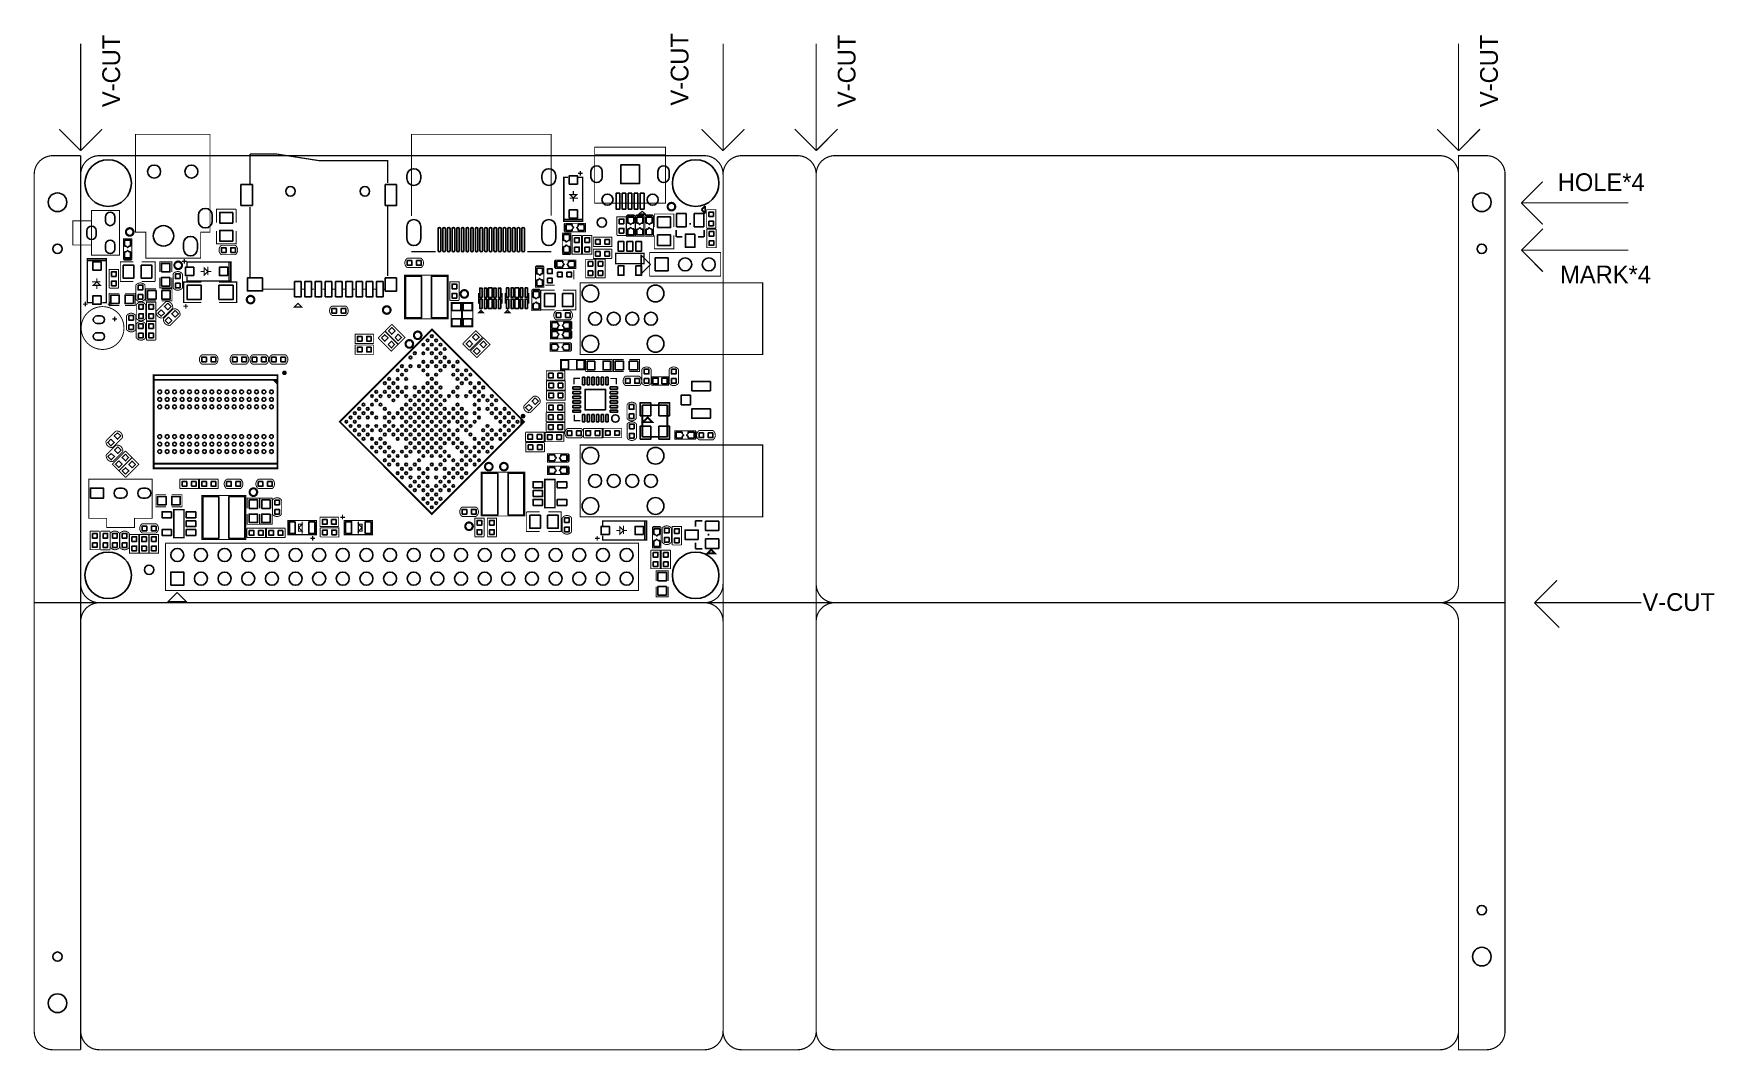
# Model space of a CAD drawing. Extents: x 595 to 7703, y -1184 to 3114.
import ezdxf

# ---------------------------------------------------------------- set-up
doc = ezdxf.new("R2010")
doc.units = 0
doc.header["$MEASUREMENT"] = 0
for name, color, linetype in [('BG_OUTLINE', 254, 'CONTINUOUS'), ('PG_SILKSCREEN_TOP', 30, 'CONTINUOUS'), ('PIN_TOP', 1, 'CONTINUOUS')]:
    doc.layers.add(name, color=color, linetype=linetype)

msp = doc.modelspace()

# ---------------------------------------------------------------- texts
at = {"layer": 'BG_OUTLINE'}
for p in [(960.168, 2803.661), (3363.948, 2810.241), (4070.398, 2803.661), (6786.928, 2803.661)]:
    msp.add_text('V-CUT', height=75, rotation=90, dxfattribs=at).set_placement(p)
for s, p in [('HOLE*4', (7040.128, 2448.901)), ('MARK*4', (7050.128, 2058.901)), ('V-CUT', (7398.588, 673.941))]:
    msp.add_text(s, height=75, dxfattribs=at).set_placement(p)

# ---------------------------------------------------------------- linework, layer by layer
at = {"layer": 'BG_OUTLINE'}
for points in [[(793.868, 2619.681, 5, 5, 0), (793.868, 3071.661, 5, 5, 0)], [(3510.398, 2619.681, 5, 5, 0), (3510.398, 3071.661, 5, 5, 0)], [(3904.098, 2619.681, 5, 5, 0), (3904.098, 3071.661, 5, 5, 0)], [(6620.628, 2619.681, 5, 5, 0), (6620.628, 3071.661, 5, 5, 0)], [(703.308, 2710.241, 5, 5, 0), (793.868, 2619.681, 5, 5, 0)], [(793.868, 2619.681, 5, 5, 0), (884.428, 2710.241, 5, 5, 0)], [(3419.838, 2710.241, 5, 5, 0), (3510.398, 2619.681, 5, 5, 0)], [(3510.398, 2619.681, 5, 5, 0), (3600.958, 2710.241, 5, 5, 0)], [(3813.538, 2710.241, 5, 5, 0), (3904.098, 2619.681, 5, 5, 0)], [(3904.098, 2619.681, 5, 5, 0), (3994.658, 2710.241, 5, 5, 0)], [(6530.068, 2710.241, 5, 5, 0), (6620.628, 2619.681, 5, 5, 0)], [(6620.628, 2619.681, 5, 5, 0), (6711.188, 2710.241, 5, 5, 0)], [(793.868, 2598.421, 5, 5, 0), (675.758, 2598.421, 5, 5, 0.414214), (597.018, 2519.681, 5, 5, 0), (597.018, -1102.359, 5, 5, 0.414214), (675.758, -1181.099, 5, 5, 0), (793.868, -1181.099, 5, 5, 0)], [(793.868, -1181.099, 5, 5, 0), (793.868, 629.921, 5, 5, -0.414214), (872.608, 708.661, 5, 5, 0), (3431.658, 708.661, 5, 5, -0.414214), (3510.398, 629.921, 5, 5, 0), (3510.398, -1102.359, 5, 5, -0.414214), (3431.658, -1181.099, 5, 5, 0), (872.608, -1181.099, 5, 5, -0.414214), (793.868, -1102.359, 5, 5, 0), (793.868, 2519.681, 5, 5, -0.414214), (872.608, 2598.421, 5, 5, 0), (3431.658, 2598.421, 5, 5, -0.414214), (3510.398, 2519.681, 5, 5, 0), (3510.398, -1102.359, 5, 5, 0.414214), (3589.138, -1181.099, 5, 5, 0), (3825.358, -1181.099, 5, 5, 0.414214), (3904.098, -1102.359, 5, 5, 0), (3904.098, 629.921, 5, 5, -0.414214), (3982.838, 708.661, 5, 5, 0), (6541.888, 708.661, 5, 5, -0.414214), (6620.628, 629.921, 5, 5, 0), (6620.628, -1102.359, 5, 5, -0.414214), (6541.888, -1181.099, 5, 5, 0), (3982.838, -1181.099, 5, 5, -0.414214), (3904.098, -1102.359, 5, 5, 0), (3904.098, 2519.681, 5, 5, 0.414214), (3825.358, 2598.421, 5, 5, 0), (3589.138, 2598.421, 5, 5, 0.414214), (3510.398, 2519.681, 5, 5, 0), (3510.398, 787.401, 5, 5, -0.414214), (3431.658, 708.661, 5, 5, 0), (597.018, 708.661, 5, 5, 0)], [(872.608, 708.661, 5, 5, -0.414214), (793.868, 787.401, 5, 5, 0), (793.868, 2598.421, 5, 5, 0)], [(872.608, 2598.421, 0.787, 0.787, 0), (3431.658, 2598.421, 0.787, 0.787, -0.414214), (3510.398, 2519.681, 0.787, 0.787, 0), (3510.398, 787.401, 0.787, 0.787, -0.414214), (3431.658, 708.661, 0.787, 0.787, 0), (872.608, 708.661, 0.787, 0.787, -0.414214), (793.868, 787.401, 0.787, 0.787, 0), (793.868, 2519.681, 0.787, 0.787, -0.414214), (872.608, 2598.421, 0.787, 0.787, 0)], [(3982.838, 708.661, 5, 5, -0.414214), (3904.098, 787.401, 5, 5, 0), (3904.098, 2519.681, 5, 5, -0.414214), (3982.838, 2598.421, 5, 5, 0), (6541.888, 2598.421, 5, 5, -0.414214), (6620.628, 2519.681, 5, 5, 0)], [(3982.838, 708.661, 5, 5, 0), (6541.888, 708.661, 5, 5, 0.414214), (6620.628, 787.401, 5, 5, 0), (6620.628, 2598.421, 5, 5, 0), (6738.738, 2598.421, 5, 5, -0.414214), (6817.478, 2519.681, 5, 5, 0), (6817.478, -1102.359, 5, 5, -0.414214), (6738.738, -1181.099, 5, 5, 0), (6620.628, -1181.099, 5, 5, 0), (6620.628, -1102.359, 5, 5, 0)], [(6976.968, 2489.461, 5, 5, 0), (6886.408, 2398.901, 5, 5, 0)], [(6886.408, 2398.901, 5, 5, 0), (6976.968, 2308.341, 5, 5, 0)], [(6886.408, 2398.901, 5, 5, 0), (7338.388, 2398.901, 5, 5, 0)], [(6976.968, 2289.461, 5, 5, 0), (6886.408, 2198.901, 5, 5, 0)], [(6886.408, 2198.901, 5, 5, 0), (6976.968, 2108.341, 5, 5, 0)], [(6886.408, 2198.901, 5, 5, 0), (7338.388, 2198.901, 5, 5, 0)], [(6941.888, 708.661, 5, 5, 0), (7037.168, 803.941, 5, 5, 0)], [(3431.658, 708.661, 5, 5, 0), (3982.838, 708.661, 5, 5, 0)], [(6541.888, 708.661, 5, 5, 0), (6817.478, 708.661, 5, 5, 0)], [(6941.888, 708.661, 5, 5, 0), (7393.868, 708.661, 5, 5, 0)], [(7046.608, 603.941, 5, 5, 0), (6941.888, 708.661, 5, 5, 0)]]:
    msp.add_lwpolyline(points, format="xyseb", dxfattribs=at)
for points in [[(734.813, 2401.571, 1), (656.073, 2401.571, 1)], [(6758.423, 2401.571, 1), (6679.683, 2401.571, 1)], [(715.128, 2204.721, 1), (675.758, 2204.721, 1)], [(6738.738, 2204.721, 1), (6699.368, 2204.721, 1)], [(6738.738, -590.549, 1), (6699.368, -590.549, 1)], [(715.128, -787.399, 1), (675.758, -787.399, 1)], [(6758.423, -787.399, 1), (6679.683, -787.399, 1)], [(734.813, -984.249, 1), (656.073, -984.249, 1)]]:
    msp.add_lwpolyline(points, format="xyb", close=True, dxfattribs=at)
at = {"layer": 'PG_SILKSCREEN_TOP'}
for points in [[(1340.41, 2688.579, 3.937, 3.937, 0), (1025.449, 2688.579, 3.937, 3.937, 0), (1025.449, 2275.194, 3.937, 3.937, 0), (1068.757, 2275.194, 3.937, 3.937, 0), (1068.757, 2164.957, 3.937, 3.937, 0), (1301.04, 2164.957, 3.937, 3.937, 0), (1301.04, 2275.194, 3.937, 3.937, 0), (1340.41, 2275.194, 3.937, 3.937, 0), (1340.41, 2688.579, 3.937, 3.937, 0)], [(2192.229, 2343.516, 3.937, 3.937, 0), (2192.229, 2688.579, 3.937, 3.937, 0), (2783.229, 2688.579, 3.937, 3.937, 0), (2783.229, 2345.516, 3.937, 3.937, 0)], [(2967.36, 2602.712, 3.937, 3.937, 0), (2967.36, 2397.987, 3.937, 3.937, 0), (3266.572, 2397.987, 3.937, 3.937, 0), (3266.572, 2634.208, 3.937, 3.937, 0), (2967.36, 2634.208, 3.937, 3.937, 0), (2967.36, 2602.712, 3.937, 3.937, 0)], [(1509.331, 2605.212, 5, 5, 0), (1509.331, 2479.212, 5, 5, 0)], [(2091.929, 2483.114, 5, 5, 0), (2091.929, 2577.614, 5, 5, 0), (1800.63, 2577.614, 5, 5, 0), (1623.429, 2605.212, 5, 5, 0), (1509.331, 2605.212, 5, 5, 0)], [(3266.572, 2602.712, 3.937, 3.937, 0), (2967.36, 2602.712, 3.937, 3.937, 0)], [(2897, 2506.466, 5.906, 5.906, 0), (2917, 2506.466, 5.906, 5.906, 0), (2917, 2321.466, 5.906, 5.906, 0), (2837, 2321.466, 5.906, 5.906, 0), (2837, 2506.466, 5.906, 5.906, 0), (2854.5, 2506.466, 5.906, 5.906, 0)], [(2917, 2523.966, 5, 5, 0), (2897, 2523.966, 5, 5, 0)], [(2917, 2523.966, 5, 5, 0), (2897, 2523.966, 5, 5, 0)], [(2907, 2533.966, 5, 5, 0), (2907, 2513.966, 5, 5, 0)], [(2907, 2533.966, 5, 5, 0), (2907, 2513.966, 5, 5, 0)], [(2877, 2418.966, 5, 5, 0), (2892, 2433.966, 5, 5, 0), (2862, 2433.966, 5, 5, 0), (2877, 2418.966, 5, 5, 0)], [(2897, 2418.966, 5, 5, 0), (2862, 2418.966, 5, 5, 0)], [(2877, 2433.966, 5, 5, 0), (2877, 2448.966, 5, 5, 0)], [(2877, 2418.966, 5, 5, 0), (2877, 2403.966, 5, 5, 0)], [(839.577, 2366.488, 3.937, 3.937, 0), (839.577, 2177.511, 3.937, 3.937, 0), (957.688, 2177.511, 3.937, 3.937, 0), (957.688, 2366.488, 3.937, 3.937, 0), (839.577, 2366.488, 3.937, 3.937, 0)], [(1450.792, 2315.8, 4, 4, 0), (1450.792, 2370.92, 4, 4, 0), (1448.822, 2372.88, 4, 4, 0), (1368.112, 2372.88, 4, 4, 0), (1368.112, 2315.8, 4, 4, 0)], [(1509.331, 2380.81, 5, 5, 0), (1509.331, 2085.511, 5, 5, 0)], [(2091.929, 2089.413, 5, 5, 0), (2091.929, 2384.712, 5, 5, 0)], [(3137.717, 2344.32, 3.937, 3.937, 0), (3102.284, 2344.32, 3.937, 3.937, 0), (3102.284, 2257.706, 3.937, 3.937, 0), (3137.717, 2257.706, 3.937, 3.937, 0), (3137.717, 2344.32, 3.937, 3.937, 0), (3133.78, 2348.257, 3.937, 3.937, 0), (3106.221, 2348.257, 3.937, 3.937, 0), (3102.284, 2344.32, 3.937, 3.937, 0)], [(3175.607, 2344.116, 3.937, 3.937, 0), (3140.174, 2344.116, 3.937, 3.937, 0), (3140.174, 2257.502, 3.937, 3.937, 0), (3175.607, 2257.502, 3.937, 3.937, 0), (3175.607, 2344.116, 3.937, 3.937, 0), (3171.67, 2348.053, 3.937, 3.937, 0), (3144.111, 2348.053, 3.937, 3.937, 0), (3140.174, 2344.116, 3.937, 3.937, 0)], [(3215.607, 2344.116, 3.937, 3.937, 0), (3180.174, 2344.116, 3.937, 3.937, 0), (3180.174, 2257.502, 3.937, 3.937, 0), (3215.607, 2257.502, 3.937, 3.937, 0), (3215.607, 2344.116, 3.937, 3.937, 0), (3211.67, 2348.053, 3.937, 3.937, 0), (3184.111, 2348.053, 3.937, 3.937, 0), (3180.174, 2344.116, 3.937, 3.937, 0)], [(3219.66, 2296.72, 4, 4, 0), (3219.66, 2351.84, 4, 4, 0), (3302.34, 2351.84, 4, 4, 0), (3302.34, 2296.72, 4, 4, 0)], [(3292, 2365, 5, 5, -0.414206), (3274, 2383, 5, 5, -0.414219), (3292, 2401, 5, 5, -0.414221), (3310, 2383, 5, 5, -0.414208), (3292, 2365, 5, 5, 0)], [(3434.85, 2385.677, 7.87, 7.87, 0), (3419.098, 2369.929, 7.87, 7.87, 0)], [(3419.098, 2369.929, 7.87, 7.87, 0), (3434.85, 2354.177, 7.87, 7.87, 0)], [(3434.85, 2354.177, 7.87, 7.87, 0), (3434.85, 2385.677, 7.87, 7.87, 0)], [(3480.236, 2291.442, 4, 4, 0), (3480.237, 2370.182, 4, 4, 0), (3440.877, 2370.182, 4, 4, 0), (3440.876, 2291.442, 4, 4, 0)], [(839.577, 2323.181, 3.937, 3.937, 0), (760.837, 2323.181, 3.937, 3.937, 0), (760.837, 2220.818, 3.937, 3.937, 0), (839.577, 2220.818, 3.937, 3.937, 0)], [(1001, 2294, 5, 5, -0.414206), (1019, 2276, 5, 5, -0.414211), (1001, 2258, 5, 5, -0.414222), (983, 2276, 5, 5, -0.414216), (1001, 2294, 5, 5, 0)], [(1450.792, 2280.36, 4, 4, 0), (1450.792, 2225.24, 4, 4, 0), (1368.112, 2225.24, 4, 4, 0), (1368.112, 2280.36, 4, 4, 0)], [(2917, 2328.966, 5.906, 5.906, 0), (2837, 2328.966, 5.906, 5.906, 0)], [(2841.627, 2312.417, 3.937, 3.937, 0), (2841.627, 2276.983, 3.937, 3.937, 0), (2928.241, 2276.983, 3.937, 3.937, 0), (2928.241, 2312.417, 3.937, 3.937, 0), (2841.627, 2312.417, 3.937, 3.937, 0), (2837.69, 2308.48, 3.937, 3.937, 0), (2837.69, 2280.92, 3.937, 3.937, 0), (2841.627, 2276.983, 3.937, 3.937, 0)], [(3100.57, 2261.439, 4, 4, 0), (3100.57, 2340.179, 4, 4, 0), (3061.21, 2340.179, 4, 4, 0), (3061.21, 2261.439, 4, 4, 0)], [(3312.051, 2255, 7, 7, 0), (3312.051, 2284.469, 7, 7, 0)], [(3375.011, 2310.118, 7, 7, 0), (3367.208, 2310.118, 7, 7, 0)], [(3430.169, 2284.469, 7, 7, 0), (3430.169, 2255, 7, 7, 0)], [(3440.876, 2291.442, 4, 4, 0), (3480.236, 2291.442, 4, 4, 0)], [(3480.68, 2288.37, 4, 4, 0), (3441.32, 2288.37, 4, 4, 0)], [(3441.32, 2288.37, 4, 4, 0), (3441.32, 2209.63, 4, 4, 0), (3480.68, 2209.63, 4, 4, 0), (3480.68, 2288.37, 4, 4, 0)], [(974.283, 2160.693, 3.937, 3.937, 0), (1009.716, 2160.693, 3.937, 3.937, 0), (1009.716, 2247.307, 3.937, 3.937, 0), (974.283, 2247.307, 3.937, 3.937, 0), (974.283, 2160.693, 3.937, 3.937, 0), (978.22, 2156.756, 3.937, 3.937, 0), (1005.779, 2156.756, 3.937, 3.937, 0), (1009.716, 2160.693, 3.937, 3.937, 0)], [(1388.562, 2219.343, 4, 4, 0.503917), (1388.562, 2179.982, 4, 4, 0)], [(1447.622, 2219.343, 4, 4, 0), (1388.562, 2219.343, 4, 4, 0)], [(1447.622, 2219.343, 4, 4, -0.504955), (1447.621, 2179.983, 4, 4, 0)], [(2830.583, 2183.863, 3.937, 3.937, 0), (2866.017, 2183.863, 3.937, 3.937, 0), (2866.017, 2270.477, 3.937, 3.937, 0), (2830.583, 2270.477, 3.937, 3.937, 0), (2830.583, 2183.863, 3.937, 3.937, 0), (2834.52, 2179.926, 3.937, 3.937, 0), (2862.08, 2179.926, 3.937, 3.937, 0), (2866.017, 2183.863, 3.937, 3.937, 0)], [(2911.714, 2261.37, 4, 4, 0), (2872.354, 2261.37, 4, 4, 0)], [(2872.354, 2261.37, 4, 4, 0), (2872.354, 2182.63, 4, 4, 0), (2911.714, 2182.63, 4, 4, 0), (2911.714, 2261.37, 4, 4, 0)], [(2955.68, 2261.404, 4, 4, 0), (2916.32, 2261.404, 4, 4, 0)], [(2916.32, 2261.404, 4, 4, 0), (2916.32, 2182.664, 4, 4, 0), (2955.68, 2182.664, 4, 4, 0), (2955.68, 2261.404, 4, 4, 0)], [(3040.37, 2203.68, 4, 4, 0), (2961.63, 2203.68, 4, 4, 0), (2961.63, 2164.32, 4, 4, 0), (3040.37, 2164.32, 4, 4, 0)], [(2961.643, 2253.68, 4, 4, 0), (2961.643, 2214.32, 4, 4, 0)], [(2961.643, 2214.32, 4, 4, 0), (3040.383, 2214.32, 4, 4, 0), (3040.383, 2253.68, 4, 4, 0), (2961.643, 2253.68, 4, 4, 0)], [(3040.37, 2164.32, 4, 4, 0), (3040.37, 2203.68, 4, 4, 0)], [(3061.21, 2261.439, 4, 4, 0), (3100.57, 2261.439, 4, 4, 0)], [(3219.66, 2261.28, 4, 4, 0), (3219.66, 2206.16, 4, 4, 0), (3221.63, 2204.2, 4, 4, 0), (3302.34, 2204.2, 4, 4, 0), (3302.34, 2261.28, 4, 4, 0)], [(3337.61, 2255, 7, 7, 0), (3312.051, 2255, 7, 7, 0)], [(3430.169, 2255, 7, 7, 0), (3404.61, 2255, 7, 7, 0)], [(842, 1977.5, 5.906, 5.906, 0), (822, 1977.5, 5.906, 5.906, 0), (822, 2162.5, 5.906, 5.906, 0), (902, 2162.5, 5.906, 5.906, 0), (902, 1977.5, 5.906, 5.906, 0), (884.5, 1977.5, 5.906, 5.906, 0)], [(822, 2155, 5.906, 5.906, 0), (902, 2155, 5.906, 5.906, 0)], [(1016.28, 2066.66, 4, 4, 0), (961.16, 2066.66, 4, 4, 0), (961.16, 2149.34, 4, 4, 0), (1016.28, 2149.34, 4, 4, 0)], [(1051.72, 2066.66, 4, 4, 0), (1106.84, 2066.66, 4, 4, 0), (1108.8, 2068.63, 4, 4, 0), (1108.8, 2149.34, 4, 4, 0), (1051.72, 2149.34, 4, 4, 0)], [(1178.74, 2106.92, 4, 4, 0), (1178.74, 2149.92, 4, 4, 0), (1127.74, 2149.92, 4, 4, 0), (1127.74, 2106.92, 4, 4, 0)], [(1206, 2153, 5, 5, -0.414203), (1224, 2135, 5, 5, -0.414208), (1206, 2117, 5, 5, -0.414224), (1188, 2135, 5, 5, -0.414219), (1206, 2153, 5, 5, 0)], [(1222, 2152, 5, 5, 0), (1242, 2152, 5, 5, 0)], [(1232, 2162, 5, 5, 0), (1232, 2142, 5, 5, 0)], [(1243.5, 2129, 5.906, 5.906, 0), (1243.5, 2149, 5.906, 5.906, 0), (1428.5, 2149, 5.906, 5.906, 0), (1428.5, 2069, 5.906, 5.906, 0), (1243.5, 2069, 5.906, 5.906, 0), (1243.5, 2086.5, 5.906, 5.906, 0)], [(1388.562, 2179.982, 4, 4, 0), (1447.621, 2179.983, 4, 4, 0)], [(1421, 2149, 5.906, 5.906, 0), (1421, 2069, 5.906, 5.906, 0)], [(2174.47, 2125.32, 4, 4, -0.504954), (2174.47, 2164.68, 4, 4, 0)], [(2233.53, 2164.68, 4, 4, 0), (2174.47, 2164.68, 4, 4, 0)], [(2294.229, 2192.516, 5, 5, 0), (2192.229, 2192.516, 5, 5, 0)], [(2233.53, 2125.32, 4, 4, 0.503899), (2233.53, 2164.68, 4, 4, 0)], [(2784.229, 2192.516, 5, 5, 0), (2682.229, 2192.516, 5, 5, 0)], [(2752.417, 2129.145, 3.937, 3.937, 0), (2716.983, 2129.145, 3.937, 3.937, 0), (2716.983, 2042.531, 3.937, 3.937, 0), (2752.417, 2042.531, 3.937, 3.937, 0), (2752.417, 2129.145, 3.937, 3.937, 0), (2748.48, 2133.082, 3.937, 3.937, 0), (2720.92, 2133.082, 3.937, 3.937, 0), (2716.983, 2129.145, 3.937, 3.937, 0)], [(2801.319, 2157.417, 3.937, 3.937, 0), (2801.319, 2121.983, 3.937, 3.937, 0), (2887.933, 2121.983, 3.937, 3.937, 0), (2887.933, 2157.417, 3.937, 3.937, 0), (2801.319, 2157.417, 3.937, 3.937, 0), (2797.382, 2153.48, 3.937, 3.937, 0), (2797.382, 2125.92, 3.937, 3.937, 0), (2801.319, 2121.983, 3.937, 3.937, 0)], [(2968.68, 2081.63, 4, 4, 0), (2968.68, 2160.37, 4, 4, 0), (2929.32, 2160.37, 4, 4, 0), (2929.32, 2081.63, 4, 4, 0)], [(3011.68, 2081.63, 4, 4, 0), (3011.68, 2160.37, 4, 4, 0), (2972.32, 2160.37, 4, 4, 0), (2972.32, 2081.63, 4, 4, 0)], [(3175.5, 2185.5, 5.906, 5.906, 0), (3175.5, 2142.5, 5.906, 5.906, 0), (3056.5, 2142.5, 5.906, 5.906, 0), (3056.5, 2185.5, 5.906, 5.906, 0), (3175.5, 2185.5, 5.906, 5.906, 0)], [(3200, 2189, 3.937, 3.937, 0), (3500, 2189, 3.937, 3.937, 0), (3500, 2089, 3.937, 3.937, 0), (3200, 2089, 3.937, 3.937, 0), (3200, 2189, 3.937, 3.937, 0)], [(842, 2065, 5, 5, 0), (877, 2065, 5, 5, 0)], [(862, 2065, 5, 5, 0), (847, 2050, 5, 5, 0), (877, 2050, 5, 5, 0), (862, 2065, 5, 5, 0)], [(862, 2065, 5, 5, 0), (862, 2080, 5, 5, 0)], [(953.68, 2038.63, 4, 4, 0), (953.68, 2117.37, 4, 4, 0), (914.32, 2117.37, 4, 4, 0), (914.32, 2038.63, 4, 4, 0)], [(1065.68, 2050.53, 4, 4, 0.503899), (1026.32, 2050.53, 4, 4, 0)], [(1178.74, 2082.92, 4, 4, 0), (1178.74, 2039.92, 4, 4, 0), (1127.74, 2039.92, 4, 4, 0), (1127.74, 2082.92, 4, 4, 0)], [(1184.32, 2098.53, 4, 4, -0.504954), (1223.68, 2098.53, 4, 4, 0)], [(1184.32, 2098.53, 4, 4, 0), (1184.32, 2039.47, 4, 4, 0)], [(1223.68, 2039.47, 4, 4, 0), (1223.68, 2098.53, 4, 4, 0)], [(1303.5, 1977.69, 5, 5, 0), (1228.8, 1977.69, 5, 5, 0), (1228.8, 2064.31, 5, 5, 0), (1303.5, 2064.31, 5, 5, 0)], [(1316, 2109, 5, 5, 0), (1301, 2109, 5, 5, 0)], [(1331, 2109, 5, 5, 0), (1316, 2124, 5, 5, 0), (1316, 2094, 5, 5, 0), (1331, 2109, 5, 5, 0)], [(1331, 2129, 5, 5, 0), (1331, 2094, 5, 5, 0)], [(1331, 2109, 5, 5, 0), (1346, 2109, 5, 5, 0)], [(1378.5, 1977.69, 5, 5, 0), (1453.2, 1977.69, 5, 5, 0), (1453.2, 2064.31, 5, 5, 0), (1378.5, 2064.31, 5, 5, 0)], [(2163.481, 2093.52, 3.937, 3.937, 0), (2348.52, 2093.52, 3.937, 3.937, 0), (2348.52, 1908.48, 3.937, 3.937, 0), (2163.481, 1908.48, 3.937, 3.937, 0), (2163.481, 2093.52, 3.937, 3.937, 0)], [(2174.47, 2125.32, 4, 4, 0), (2233.53, 2125.32, 4, 4, 0)], [(2393.68, 1986.63, 4, 4, 0), (2393.68, 2065.37, 4, 4, 0), (2354.32, 2065.37, 4, 4, 0), (2354.32, 1986.63, 4, 4, 0)], [(2879.336, 2076.32, 4, 4, 0), (2879.336, 2115.68, 4, 4, 0)], [(2906.012, 2061.125, 5, 5, 0), (3677.665, 2061.125, 5, 5, 0), (3677.665, 1757.661, 5, 5, 0), (2906.012, 1757.661, 5, 5, 0), (2906.012, 2061.125, 5, 5, 0)], [(2929.32, 2081.63, 4, 4, 0), (2968.68, 2081.63, 4, 4, 0)], [(2972.32, 2081.63, 4, 4, 0), (3011.68, 2081.63, 4, 4, 0)], [(862, 2050, 5, 5, 0), (862, 2035, 5, 5, 0)], [(957, 2016.5, 4, 4, 0), (914, 2016.5, 4, 4, 0), (914, 1965.5, 4, 4, 0), (957, 1965.5, 4, 4, 0)], [(914.32, 2038.63, 4, 4, 0), (953.68, 2038.63, 4, 4, 0)], [(981, 2016.5, 4, 4, 0), (1024, 2016.5, 4, 4, 0), (1024, 1965.5, 4, 4, 0), (981, 1965.5, 4, 4, 0)], [(1026.32, 2050.53, 4, 4, 0), (1026.32, 1991.47, 4, 4, 0)], [(1065.68, 1991.47, 4, 4, -0.504954), (1026.32, 1991.47, 4, 4, 0)], [(1065.68, 1991.47, 4, 4, 0), (1065.68, 2050.53, 4, 4, 0)], [(1112.661, 1984.99, 4, 4, 0), (1069.661, 1984.99, 4, 4, 0), (1069.661, 2035.99, 4, 4, 0), (1112.661, 2035.99, 4, 4, 0)], [(1136.661, 1984.99, 4, 4, 0), (1179.661, 1984.99, 4, 4, 0), (1179.661, 2035.99, 4, 4, 0), (1136.661, 2035.99, 4, 4, 0)], [(1184.32, 2039.47, 4, 4, 0.503899), (1223.68, 2039.47, 4, 4, 0)], [(1512, 2008, 5, 5, -0.414214), (1530, 1990, 5, 5, -0.414214), (1512, 1972, 5, 5, -0.414214), (1494, 1990, 5, 5, -0.414214), (1512, 2008, 5, 5, 0)], [(1564.429, 2034.31, 5, 5, 0), (1694.331, 2034.31, 5, 5, 0)], [(1729.728, 2034.31, 5, 5, 0), (1741.531, 2034.31, 5, 5, 0)], [(1773.031, 2034.31, 5, 5, 0), (1780.929, 2034.31, 5, 5, 0)], [(1816.429, 2034.31, 5, 5, 0), (1824.228, 2034.31, 5, 5, 0)], [(1859.728, 2034.31, 5, 5, 0), (1867.531, 2034.31, 5, 5, 0)], [(1903.031, 2034.31, 5, 5, 0), (1910.831, 2034.31, 5, 5, 0)], [(1946.331, 2034.31, 5, 5, 0), (1954.13, 2034.31, 5, 5, 0)], [(1989.63, 2034.31, 5, 5, 0), (2001.429, 2034.31, 5, 5, 0)], [(2032.929, 2034.31, 5, 5, 0), (2040.831, 2034.31, 5, 5, 0)], [(2076.228, 2034.31, 5, 5, 0), (2080.13, 2034.31, 5, 5, 0)], [(2416, 2032, 5, 5, -0.414214), (2434, 2014, 5, 5, -0.414214), (2416, 1996, 5, 5, -0.414214), (2398, 2014, 5, 5, -0.414214), (2416, 2032, 5, 5, 0)], [(2478.442, 1975.807, 5.909, 5.909, 0), (2476.473, 1975.807, 5.909, 5.909, 0), (2476.473, 2015.186, 5.909, 5.909, 0), (2478.442, 2015.186, 5.909, 5.909, 0)], [(2572.922, 1975.808, 5.909, 5.909, 0), (2574.891, 1975.807, 5.909, 5.909, 0), (2574.891, 2015.186, 5.909, 5.909, 0), (2572.922, 2015.185, 5.909, 5.909, 0)], [(2591.094, 1976.24, 5.909, 5.909, 0), (2589.125, 1976.239, 5.909, 5.909, 0), (2589.125, 2015.617, 5.909, 5.909, 0), (2591.094, 2015.617, 5.909, 5.909, 0)], [(2685.574, 1976.239, 5.909, 5.909, 0), (2687.543, 1976.239, 5.909, 5.909, 0), (2687.543, 2015.617, 5.909, 5.909, 0), (2685.573, 2015.617, 5.909, 5.909, 0)], [(2737.417, 2029.909, 3.937, 3.937, 0), (2701.983, 2029.909, 3.937, 3.937, 0), (2701.983, 1943.295, 3.937, 3.937, 0), (2737.417, 1943.295, 3.937, 3.937, 0), (2737.417, 2029.909, 3.937, 3.937, 0), (2733.48, 2033.846, 3.937, 3.937, 0), (2705.92, 2033.846, 3.937, 3.937, 0), (2701.983, 2029.909, 3.937, 3.937, 0)], [(2797.441, 2029.66, 4, 4, 0), (2742.321, 2029.66, 4, 4, 0), (2740.361, 2027.69, 4, 4, 0), (2740.361, 1946.98, 4, 4, 0), (2797.441, 1946.98, 4, 4, 0)], [(2758.32, 2050.664, 4, 4, 0), (2797.68, 2050.664, 4, 4, 0)], [(2832.881, 2029.66, 4, 4, 0), (2888.001, 2029.66, 4, 4, 0), (2888.001, 1946.98, 4, 4, 0), (2832.881, 1946.98, 4, 4, 0)], [(976.752, 1869.872, 3.937, 3.937, 1), (795.65, 1869.872, 3.937, 3.937, 1), (976.752, 1869.872, 3.937, 3.937, 0)], [(803, 1971, 5, 5, 0), (823, 1971, 5, 5, 0)], [(813, 1961, 5, 5, 0), (813, 1981, 5, 5, 0)], [(907, 1971, 5, 5, 0), (927, 1971, 5, 5, 0)], [(917, 1961, 5, 5, 0), (917, 1981, 5, 5, 0)], [(937.303, 1897.825, 5.906, 5.906, 0), (937.303, 1917.51, 5.906, 5.906, 0)], [(987.659, 1922.444, 4, 4, -0.504954), (1027.019, 1922.444, 4, 4, 0)], [(987.659, 1922.444, 4, 4, 0), (987.659, 1863.384, 4, 4, 0)], [(1027.019, 1863.384, 4, 4, 0), (1027.019, 1922.444, 4, 4, 0)], [(1068.341, 1969.616, 4, 4, 0.503899), (1028.981, 1969.616, 4, 4, 0)], [(1028.981, 1969.616, 4, 4, 0), (1028.981, 1910.556, 4, 4, 0)], [(1068.341, 1910.556, 4, 4, 0), (1068.341, 1969.616, 4, 4, 0)], [(1110.839, 1900.99, 4, 4, 0), (1110.839, 1979.73, 4, 4, 0), (1071.479, 1979.73, 4, 4, 0), (1071.479, 1900.99, 4, 4, 0)], [(1140.812, 1912.442, 4, 4, -0.50496), (1112.98, 1940.274, 4, 4, 0)], [(1154.742, 1982.036, 4, 4, 0), (1112.98, 1940.274, 4, 4, 0)], [(1140.812, 1912.442, 4, 4, 0), (1182.573, 1954.204, 4, 4, 0)], [(1185.854, 1950.923, 4, 4, 0), (1144.093, 1909.161, 4, 4, 0)], [(1182.573, 1954.204, 4, 4, 0.503893), (1154.742, 1982.036, 4, 4, 0)], [(1171.924, 1881.329, 4, 4, 0), (1213.686, 1923.091, 4, 4, 0)], [(1213.686, 1923.091, 4, 4, 0.503906), (1185.854, 1950.923, 4, 4, 0)], [(1228, 1962, 5, 5, 0), (1248, 1962, 5, 5, 0)], [(1238, 1972, 5, 5, 0), (1238, 1952, 5, 5, 0)], [(1712.63, 1973.712, 5, 5, 0), (1697.63, 1958.712, 5, 5, 0), (1727.63, 1958.712, 5, 5, 0), (1712.63, 1973.712, 5, 5, 0)], [(1856.005, 1923.278, 4, 4, -0.504941), (1856.006, 1962.637, 4, 4, 0)], [(1856.005, 1923.278, 4, 4, 0), (1915.066, 1923.278, 4, 4, 0)], [(1915.065, 1962.637, 4, 4, 0), (1856.006, 1962.637, 4, 4, 0)], [(1915.066, 1923.278, 4, 4, 0.503887), (1915.065, 1962.637, 4, 4, 0)], [(2088, 1964, 5, 5, -0.414214), (2106, 1946, 5, 5, -0.414214), (2088, 1928, 5, 5, -0.414214), (2070, 1946, 5, 5, -0.414214), (2088, 1964, 5, 5, 0)], [(2354.32, 1986.63, 4, 4, 0), (2393.68, 1986.63, 4, 4, 0)], [(2403.56, 1874.158, 3.937, 3.937, 0), (2360.253, 1874.158, 3.937, 3.937, 0), (2360.253, 1978.489, 3.937, 3.937, 0), (2403.56, 1978.489, 3.937, 3.937, 0), (2403.56, 1874.158, 3.937, 3.937, 0)], [(2451.56, 1874.158, 3.937, 3.937, 0), (2408.253, 1874.158, 3.937, 3.937, 0), (2408.253, 1978.489, 3.937, 3.937, 0), (2451.56, 1978.489, 3.937, 3.937, 0), (2451.56, 1874.158, 3.937, 3.937, 0)], [(2486.312, 1944.315, 5.909, 5.909, 0), (2476.473, 1934.477, 5.909, 5.909, 0), (2496.151, 1934.477, 5.909, 5.909, 0), (2486.312, 1944.315, 5.909, 5.909, 0)], [(2598.964, 1944.747, 5.909, 5.909, 0), (2589.125, 1934.908, 5.909, 5.909, 0), (2608.803, 1934.908, 5.909, 5.909, 0), (2598.964, 1944.747, 5.909, 5.909, 0)], [(2804.286, 1943.341, 4, 4, 0.503899), (2804.286, 1903.981, 4, 4, 0)], [(2863.346, 1943.341, 4, 4, 0), (2804.286, 1943.341, 4, 4, 0)], [(2863.346, 1943.341, 4, 4, -0.504954), (2863.346, 1903.981, 4, 4, 0)], [(927.461, 1907.667, 5.906, 5.906, 0), (947.146, 1907.667, 5.906, 5.906, 0)], [(987.659, 1863.384, 4, 4, 0.503899), (1027.019, 1863.384, 4, 4, 0)], [(1028.659, 1887.444, 4, 4, -0.504954), (1068.019, 1887.444, 4, 4, 0)], [(1028.659, 1887.444, 4, 4, 0), (1028.659, 1828.384, 4, 4, 0)], [(1068.341, 1910.556, 4, 4, -0.504954), (1028.981, 1910.556, 4, 4, 0)], [(1068.019, 1828.384, 4, 4, 0), (1068.019, 1887.444, 4, 4, 0)], [(1071.479, 1900.99, 4, 4, 0), (1110.839, 1900.99, 4, 4, 0)], [(1110.839, 1818.73, 4, 4, 0), (1110.839, 1897.47, 4, 4, 0), (1071.479, 1897.47, 4, 4, 0), (1071.479, 1818.73, 4, 4, 0)], [(1171.924, 1881.329, 4, 4, -0.504947), (1144.093, 1909.161, 4, 4, 0)], [(2278.932, 1863.511, 7.902, 7.902, 0), (1889.173, 1473.758, 7.902, 7.902, 0), (2278.928, 1084.001, 7.902, 7.902, 0), (2668.687, 1473.757, 7.902, 7.902, 0), (2278.932, 1863.511, 7.902, 7.902, 0)], [(2079.589, 1855.707, 4, 4, 0), (2051.757, 1827.875, 4, 4, 0)], [(2051.757, 1827.875, 4, 4, 0), (2107.435, 1772.198, 4, 4, 0), (2135.267, 1800.03, 4, 4, 0), (2079.589, 1855.707, 4, 4, 0)], [(2109.035, 1885.382, 4, 4, 0), (2081.204, 1857.55, 4, 4, 0)], [(2081.204, 1857.55, 4, 4, 0), (2136.881, 1801.872, 4, 4, 0), (2164.714, 1829.705, 4, 4, 0), (2109.035, 1885.382, 4, 4, 0)], [(2206.067, 1851.794, 5, 5, -0.414223), (2231.523, 1851.794, 5, 5, -0.414198), (2231.523, 1826.339, 5, 5, -0.414222), (2206.067, 1826.339, 5, 5, -0.414201), (2206.067, 1851.794, 5, 5, 0)], [(2437.383, 1775.137, 4, 4, 0), (2493.061, 1830.815, 4, 4, 0), (2465.229, 1858.646, 4, 4, 0), (2409.551, 1802.969, 4, 4, 0)], [(2866.557, 1824.342, 3.937, 3.937, 0), (2866.557, 1859.776, 3.937, 3.937, 0), (2779.943, 1859.776, 3.937, 3.937, 0), (2779.943, 1824.342, 3.937, 3.937, 0), (2866.557, 1824.342, 3.937, 3.937, 0), (2870.494, 1828.279, 3.937, 3.937, 0), (2870.494, 1855.839, 3.937, 3.937, 0), (2866.557, 1859.776, 3.937, 3.937, 0)], [(2867.013, 1863.342, 3.937, 3.937, 0), (2867.013, 1898.776, 3.937, 3.937, 0), (2780.399, 1898.776, 3.937, 3.937, 0), (2780.399, 1863.342, 3.937, 3.937, 0), (2867.013, 1863.342, 3.937, 3.937, 0), (2870.95, 1867.279, 3.937, 3.937, 0), (2870.95, 1894.839, 3.937, 3.937, 0), (2867.013, 1898.776, 3.937, 3.937, 0)], [(2804.286, 1903.981, 4, 4, 0), (2863.346, 1903.981, 4, 4, 0)], [(1028.659, 1828.384, 4, 4, 0.503899), (1068.019, 1828.384, 4, 4, 0)], [(1071.479, 1818.73, 4, 4, 0), (1110.839, 1818.73, 4, 4, 0)], [(2032.575, 1798.145, 4, 4, 0), (1953.835, 1798.144, 4, 4, 0), (1953.834, 1758.785, 4, 4, 0), (2032.575, 1758.785, 4, 4, 0)], [(2032.603, 1844.13, 4, 4, 0), (1953.863, 1844.13, 4, 4, 0), (1953.863, 1804.77, 4, 4, 0), (2032.603, 1804.769, 4, 4, 0)], [(2032.575, 1758.785, 4, 4, 0), (2032.575, 1798.145, 4, 4, 0)], [(2032.603, 1804.769, 4, 4, 0), (2032.603, 1844.13, 4, 4, 0)], [(2170.765, 1815.493, 5, 5, -0.414215), (2196.221, 1815.493, 5, 5, -0.414221), (2196.221, 1790.037, 5, 5, -0.414214), (2170.765, 1790.037, 5, 5, -0.414209), (2170.765, 1815.493, 5, 5, 0)], [(2409.551, 1802.969, 4, 4, 0), (2437.383, 1775.137, 4, 4, 0)], [(2468.737, 1744.127, 4, 4, 0), (2524.414, 1799.804, 4, 4, 0), (2496.583, 1827.636, 4, 4, 0), (2440.905, 1771.958, 4, 4, 0)], [(2865.785, 1771.342, 3.937, 3.937, 0), (2865.785, 1806.776, 3.937, 3.937, 0), (2779.171, 1806.776, 3.937, 3.937, 0), (2779.171, 1771.342, 3.937, 3.937, 0), (2865.785, 1771.342, 3.937, 3.937, 0), (2869.722, 1775.279, 3.937, 3.937, 0), (2869.722, 1802.839, 3.937, 3.937, 0), (2865.785, 1806.776, 3.937, 3.937, 0)], [(1305.47, 1717.32, 4, 4, -0.504954), (1305.47, 1756.68, 4, 4, 0)], [(1364.53, 1756.68, 4, 4, 0), (1305.47, 1756.68, 4, 4, 0)], [(1305.47, 1717.32, 4, 4, 0), (1364.53, 1717.32, 4, 4, 0)], [(1364.53, 1717.32, 4, 4, 0.503899), (1364.53, 1756.68, 4, 4, 0)], [(1435.47, 1717.32, 4, 4, -0.504954), (1435.47, 1756.68, 4, 4, 0)], [(1494.53, 1756.68, 4, 4, 0), (1435.47, 1756.68, 4, 4, 0)], [(1435.47, 1717.32, 4, 4, 0), (1494.53, 1717.32, 4, 4, 0)], [(1494.53, 1717.32, 4, 4, 0.503899), (1494.53, 1756.68, 4, 4, 0)], [(1519.47, 1717.32, 4, 4, -0.504954), (1519.47, 1756.68, 4, 4, 0)], [(1578.53, 1756.68, 4, 4, 0), (1519.47, 1756.68, 4, 4, 0)], [(1519.47, 1717.32, 4, 4, 0), (1578.53, 1717.32, 4, 4, 0)], [(1578.53, 1717.32, 4, 4, 0.503899), (1578.53, 1756.68, 4, 4, 0)], [(1601.055, 1717.319, 4, 4, -0.50495), (1601.056, 1756.679, 4, 4, 0)], [(1601.055, 1717.319, 4, 4, 0), (1660.116, 1717.319, 4, 4, 0)], [(1660.116, 1756.68, 4, 4, 0), (1601.056, 1756.679, 4, 4, 0)], [(1660.116, 1717.319, 4, 4, 0.503908), (1660.116, 1756.68, 4, 4, 0)], [(2440.905, 1771.958, 4, 4, 0), (2468.737, 1744.127, 4, 4, 0)], [(2926.518, 1736.5, 3.937, 3.937, 0), (2926.518, 1693.192, 3.937, 3.937, 0), (2822.188, 1693.192, 3.937, 3.937, 0), (2822.188, 1736.5, 3.937, 3.937, 0), (2926.518, 1736.5, 3.937, 3.937, 0)], [(3041.312, 1685.61, 3.937, 3.937, 0), (2929.108, 1685.61, 3.937, 3.937, 0), (2929.108, 1736.792, 3.937, 3.937, 0), (3041.312, 1736.792, 3.937, 3.937, 0), (3041.312, 1685.61, 3.937, 3.937, 0)], [(3089.339, 1737.18, 4, 4, 0), (3046.339, 1737.18, 4, 4, 0), (3046.339, 1686.18, 4, 4, 0), (3089.339, 1686.18, 4, 4, 0)], [(3113.339, 1737.18, 4, 4, 0), (3156.339, 1737.18, 4, 4, 0), (3156.339, 1686.18, 4, 4, 0), (3113.339, 1686.18, 4, 4, 0)], [(3206.341, 1695.387, 4, 4, 0.503899), (3166.981, 1695.387, 4, 4, 0)], [(3321.341, 1695.387, 4, 4, 0.503899), (3281.981, 1695.387, 4, 4, 0)], [(1625.811, 1650.923, 7.874, 7.874, 0), (1625.811, 1670.757, 7.874, 7.874, 0), (1102.189, 1670.757, 7.874, 7.874, 0), (1102.189, 1650.923, 7.874, 7.874, 0), (1625.811, 1650.923, 7.874, 7.874, 0), (1625.811, 1296.592, 7.874, 7.874, 0), (1102.189, 1296.592, 7.874, 7.874, 0), (1102.189, 1650.923, 7.874, 7.874, 0)], [(1610.063, 1650.923, 7.874, 7.874, 0), (1625.811, 1635.175, 7.874, 7.874, 0)], [(1617.937, 1650.923, 7.874, 7.874, 0), (1625.811, 1643.049, 7.874, 7.874, 0)], [(1660.256, 1680.451, 9.843, 9.843, -0.999975), (1650.417, 1680.45, 9.843, 9.843, -1.000025), (1660.256, 1680.451, 9.843, 9.843, 0)], [(2841.58, 1688.839, 4, 4, 0), (2762.84, 1688.839, 4, 4, 0), (2762.84, 1649.479, 4, 4, 0), (2841.58, 1649.479, 4, 4, 0)], [(2763.195, 1646.521, 4, 4, 0), (2763.195, 1607.161, 4, 4, 0)], [(2763.195, 1607.161, 4, 4, 0), (2841.935, 1607.161, 4, 4, 0), (2841.935, 1646.521, 4, 4, 0), (2763.195, 1646.521, 4, 4, 0)], [(2841.58, 1649.479, 4, 4, 0), (2841.58, 1688.839, 4, 4, 0)], [(2880.028, 1632.258, 5, 5, 0), (2880.028, 1657.258, 5, 5, 0), (2905.028, 1657.258, 5, 5, 0)], [(3033.961, 1656.503, 5, 5, 0), (3058.961, 1656.503, 5, 5, 0), (3058.961, 1631.503, 5, 5, 0)], [(3097.327, 1626.659, 4, 4, -0.504954), (3097.327, 1666.019, 4, 4, 0)], [(3156.387, 1666.019, 4, 4, 0), (3097.327, 1666.019, 4, 4, 0)], [(3156.387, 1626.659, 4, 4, 0.503899), (3156.387, 1666.019, 4, 4, 0)], [(3166.981, 1695.387, 4, 4, 0), (3166.981, 1636.327, 4, 4, 0)], [(3206.341, 1636.327, 4, 4, -0.504954), (3166.981, 1636.327, 4, 4, 0)], [(3206.341, 1636.327, 4, 4, 0), (3206.341, 1695.387, 4, 4, 0)], [(3208.526, 1663.658, 3.937, 3.937, 0), (3279.392, 1663.658, 3.937, 3.937, 0), (3279.392, 1628.224, 3.937, 3.937, 0), (3208.526, 1628.224, 3.937, 3.937, 0), (3208.526, 1663.658, 3.937, 3.937, 0)], [(3281.981, 1695.387, 4, 4, 0), (3281.981, 1636.327, 4, 4, 0)], [(3321.341, 1636.327, 4, 4, -0.504954), (3281.981, 1636.327, 4, 4, 0)], [(3321.341, 1636.327, 4, 4, 0), (3321.341, 1695.387, 4, 4, 0)], [(2709.341, 1582.03, 4, 4, 0), (2667.579, 1540.269, 4, 4, 0)], [(2737.173, 1554.199, 4, 4, 0.503899), (2709.341, 1582.03, 4, 4, 0)], [(2763.455, 1604.521, 4, 4, 0), (2763.455, 1565.161, 4, 4, 0)], [(2763.455, 1565.161, 4, 4, 0), (2842.195, 1565.161, 4, 4, 0), (2842.195, 1604.521, 4, 4, 0), (2763.455, 1604.521, 4, 4, 0)], [(3097.327, 1626.659, 4, 4, 0), (3156.387, 1626.659, 4, 4, 0)], [(2669.466, 1497.418, 9.799, 9.799, -1.000022), (2659.531, 1497.419, 9.799, 9.799, -0.999978), (2669.466, 1497.418, 9.799, 9.799, 0)], [(2695.411, 1512.438, 4, 4, -0.50495), (2667.579, 1540.269, 4, 4, 0)], [(2695.411, 1512.438, 4, 4, 0), (2737.173, 1554.199, 4, 4, 0)], [(2762.415, 1512.521, 4, 4, 0), (2762.415, 1473.161, 4, 4, 0)], [(2762.415, 1473.161, 4, 4, 0), (2841.155, 1473.161, 4, 4, 0), (2841.155, 1512.521, 4, 4, 0), (2762.415, 1512.521, 4, 4, 0)], [(2762.935, 1553.521, 4, 4, 0), (2762.935, 1514.161, 4, 4, 0)], [(2762.935, 1514.161, 4, 4, 0), (2841.675, 1514.161, 4, 4, 0), (2841.675, 1553.521, 4, 4, 0), (2762.935, 1553.521, 4, 4, 0)], [(2906.095, 1478.013, 5, 5, 0), (2881.095, 1478.013, 5, 5, 0), (2881.095, 1503.013, 5, 5, 0)], [(3143.341, 1546.387, 4, 4, 0.503899), (3103.981, 1546.387, 4, 4, 0)], [(3103.981, 1546.387, 4, 4, 0), (3103.981, 1487.327, 4, 4, 0)], [(3143.341, 1487.327, 4, 4, 0), (3143.341, 1546.387, 4, 4, 0)], [(3172.628, 1409.842, 7.87, 7.87, 0), (3271.046, 1409.842, 7.87, 7.87, 0.414412), (3274.987, 1413.783, 7.87, 7.87, 0), (3274.987, 1539.759, 7.87, 7.87, 0.414412), (3271.046, 1543.7, 7.87, 7.87, 0), (3172.628, 1543.7, 7.87, 7.87, 0.414412), (3168.687, 1539.759, 7.87, 7.87, 0), (3168.687, 1413.783, 7.87, 7.87, 0.414412), (3172.628, 1409.842, 7.87, 7.87, 0)], [(3171.837, 1471.771, 8, 8, 0), (3211.837, 1471.771, 8, 8, 0), (3191.837, 1491.771, 8, 8, 0), (3171.837, 1471.771, 8, 8, 0)], [(942.501, 1434.433, 4, 4, 0), (900.739, 1392.671, 4, 4, 0)], [(970.332, 1406.601, 4, 4, 0.503893), (942.501, 1434.433, 4, 4, 0)], [(2657.514, 1484.93, 7.902, 7.902, 0), (2657.514, 1462.584, 7.902, 7.902, 0)], [(2663.097, 1479.338, 7.902, 7.902, 0), (2663.097, 1468.17, 7.902, 7.902, 0)], [(2674.9, 1429.521, 4, 4, 0), (2674.9, 1390.161, 4, 4, 0)], [(2674.9, 1390.161, 4, 4, 0), (2753.64, 1390.161, 4, 4, 0), (2753.64, 1429.521, 4, 4, 0), (2674.9, 1429.521, 4, 4, 0)], [(2836.32, 1428.839, 4, 4, 0), (2757.58, 1428.839, 4, 4, 0), (2757.58, 1389.479, 4, 4, 0), (2836.32, 1389.479, 4, 4, 0)], [(2762.675, 1470.521, 4, 4, 0), (2762.675, 1431.161, 4, 4, 0)], [(2762.675, 1431.161, 4, 4, 0), (2841.415, 1431.161, 4, 4, 0), (2841.415, 1470.521, 4, 4, 0), (2762.675, 1470.521, 4, 4, 0)], [(2836.32, 1389.479, 4, 4, 0), (2836.32, 1428.839, 4, 4, 0)], [(2851.327, 1405.659, 4, 4, -0.504954), (2851.327, 1445.019, 4, 4, 0)], [(2910.387, 1445.019, 4, 4, 0), (2851.327, 1445.019, 4, 4, 0)], [(2910.387, 1405.659, 4, 4, 0.503899), (2910.387, 1445.019, 4, 4, 0)], [(2920.29, 1445.521, 4, 4, 0), (2920.29, 1406.161, 4, 4, 0)], [(2920.29, 1406.161, 4, 4, 0), (2999.03, 1406.161, 4, 4, 0), (2999.03, 1445.521, 4, 4, 0), (2920.29, 1445.521, 4, 4, 0)], [(3081.45, 1445.839, 4, 4, 0), (3002.71, 1445.839, 4, 4, 0), (3002.71, 1406.479, 4, 4, 0), (3081.45, 1406.479, 4, 4, 0)], [(3081.45, 1406.479, 4, 4, 0), (3081.45, 1445.839, 4, 4, 0)], [(3143.341, 1487.327, 4, 4, -0.504954), (3103.981, 1487.327, 4, 4, 0)], [(3104.659, 1463.665, 4, 4, -0.504954), (3144.019, 1463.665, 4, 4, 0)], [(3104.659, 1463.665, 4, 4, 0), (3104.659, 1404.605, 4, 4, 0)], [(3144.019, 1404.605, 4, 4, 0), (3144.019, 1463.665, 4, 4, 0)], [(3393.307, 1399.653, 3.937, 3.937, 0), (3393.307, 1435.087, 3.937, 3.937, 0), (3306.693, 1435.087, 3.937, 3.937, 0), (3306.693, 1399.653, 3.937, 3.937, 0), (3393.307, 1399.653, 3.937, 3.937, 0), (3397.244, 1403.59, 3.937, 3.937, 0), (3397.244, 1431.15, 3.937, 3.937, 0), (3393.307, 1435.087, 3.937, 3.937, 0)], [(3408.55, 1396.9, 4, 4, -0.504954), (3408.55, 1436.26, 4, 4, 0)], [(3467.61, 1436.26, 4, 4, 0), (3408.55, 1436.26, 4, 4, 0)], [(3467.61, 1396.9, 4, 4, 0.503899), (3467.61, 1436.26, 4, 4, 0)], [(928.571, 1364.839, 4, 4, -0.50496), (900.739, 1392.671, 4, 4, 0)], [(943.677, 1374.913, 4, 4, 0), (901.915, 1333.151, 4, 4, 0)], [(982.455, 1350.051, 4, 4, 0), (926.777, 1294.374, 4, 4, 0), (954.609, 1266.542, 4, 4, 0), (1010.287, 1322.219, 4, 4, 0)], [(928.571, 1364.839, 4, 4, 0), (970.332, 1406.601, 4, 4, 0)], [(971.509, 1347.081, 4, 4, 0.503905), (943.677, 1374.913, 4, 4, 0)], [(1010.287, 1322.219, 4, 4, 0), (982.455, 1350.051, 4, 4, 0)], [(2755.06, 1385.839, 4, 4, 0), (2676.32, 1385.839, 4, 4, 0), (2676.32, 1346.479, 4, 4, 0), (2755.06, 1346.479, 4, 4, 0)], [(2755.06, 1346.479, 4, 4, 0), (2755.06, 1385.839, 4, 4, 0)], [(2851.327, 1405.659, 4, 4, 0), (2910.387, 1405.659, 4, 4, 0)], [(2906.012, 1375.393, 5, 5, 0), (3677.665, 1375.393, 5, 5, 0), (3677.665, 1071.929, 5, 5, 0), (2906.012, 1071.929, 5, 5, 0), (2906.012, 1375.393, 5, 5, 0)], [(3104.659, 1404.605, 4, 4, 0.503899), (3144.019, 1404.605, 4, 4, 0)], [(3408.55, 1396.9, 4, 4, 0), (3467.61, 1396.9, 4, 4, 0)], [(929.747, 1305.32, 4, 4, -0.504948), (901.915, 1333.151, 4, 4, 0)], [(929.747, 1305.32, 4, 4, 0), (971.509, 1347.081, 4, 4, 0)], [(983.429, 1237.722, 4, 4, 0), (1039.106, 1293.4, 4, 4, 0), (1011.275, 1321.231, 4, 4, 0), (955.597, 1265.554, 4, 4, 0)], [(1625.811, 1296.592, 7.874, 7.874, 0), (1625.811, 1276.757, 7.874, 7.874, 0), (1102.189, 1276.757, 7.874, 7.874, 0), (1102.189, 1296.592, 7.874, 7.874, 0)], [(2519.5, 1301.92, 5, 5, -0.414214), (2537.5, 1283.92, 5, 5, -0.414214), (2519.5, 1265.92, 5, 5, -0.414214), (2501.5, 1283.92, 5, 5, -0.414214), (2519.5, 1301.92, 5, 5, 0)], [(2583.5, 1301.92, 5, 5, -0.414214), (2601.5, 1283.92, 5, 5, -0.414214), (2583.5, 1265.92, 5, 5, -0.414214), (2565.5, 1283.92, 5, 5, -0.414214), (2583.5, 1301.92, 5, 5, 0)], [(2854.937, 1303.283, 3.937, 3.937, 0), (2854.937, 1338.717, 3.937, 3.937, 0), (2768.323, 1338.717, 3.937, 3.937, 0), (2768.323, 1303.283, 3.937, 3.937, 0), (2854.937, 1303.283, 3.937, 3.937, 0), (2858.874, 1307.22, 3.937, 3.937, 0), (2858.874, 1334.78, 3.937, 3.937, 0), (2854.937, 1338.717, 3.937, 3.937, 0)], [(2854.937, 1250.283, 3.937, 3.937, 0), (2854.937, 1285.717, 3.937, 3.937, 0), (2768.323, 1285.717, 3.937, 3.937, 0), (2768.323, 1250.283, 3.937, 3.937, 0), (2854.937, 1250.283, 3.937, 3.937, 0), (2858.874, 1254.22, 3.937, 3.937, 0), (2858.874, 1281.78, 3.937, 3.937, 0), (2854.937, 1285.717, 3.937, 3.937, 0)], [(828.518, 1230.885, 3.937, 3.937, 0), (1096.234, 1230.885, 3.937, 3.937, 0), (1096.234, 1065.531, 3.937, 3.937, 0), (1021.431, 1065.531, 3.937, 3.937, 0), (1021.431, 1026.161, 3.937, 3.937, 0), (903.321, 1026.161, 3.937, 3.937, 0), (903.321, 1065.531, 3.937, 3.937, 0), (828.518, 1065.531, 3.937, 3.937, 0), (828.518, 1230.885, 3.937, 3.937, 0)], [(955.597, 1265.554, 4, 4, 0), (983.429, 1237.722, 4, 4, 0)], [(1212.63, 1230.68, 4, 4, 0), (1212.63, 1191.32, 4, 4, 0)], [(1212.63, 1191.32, 4, 4, 0), (1291.37, 1191.32, 4, 4, 0), (1291.37, 1230.68, 4, 4, 0), (1212.63, 1230.68, 4, 4, 0)], [(1375.37, 1230.68, 4, 4, 0), (1296.63, 1230.68, 4, 4, 0), (1296.63, 1191.32, 4, 4, 0), (1375.37, 1191.32, 4, 4, 0)], [(1375.37, 1191.32, 4, 4, 0), (1375.37, 1230.68, 4, 4, 0)], [(1410.47, 1230.68, 4, 4, 0.503899), (1410.47, 1191.32, 4, 4, 0)], [(1469.53, 1230.68, 4, 4, 0), (1410.47, 1230.68, 4, 4, 0)], [(1469.53, 1230.68, 4, 4, -0.504954), (1469.53, 1191.32, 4, 4, 0)], [(1544.47, 1191.32, 4, 4, -0.504954), (1544.47, 1230.68, 4, 4, 0)], [(1603.53, 1230.68, 4, 4, 0), (1544.47, 1230.68, 4, 4, 0)], [(1603.53, 1191.32, 4, 4, 0.503899), (1603.53, 1230.68, 4, 4, 0)], [(2671.704, 1075.414, 3.937, 3.937, 0), (2486.665, 1075.413, 3.937, 3.937, 0), (2486.665, 1260.453, 3.937, 3.937, 0), (2671.704, 1260.452, 3.937, 3.937, 0), (2671.704, 1075.414, 3.937, 3.937, 0)], [(2756.5, 1229.5, 5.906, 5.906, 0), (2799.5, 1229.5, 5.906, 5.906, 0), (2799.5, 1110.5, 5.906, 5.906, 0), (2756.5, 1110.5, 5.906, 5.906, 0), (2756.5, 1229.5, 5.906, 5.906, 0)], [(1155, 1165.5, 4, 4, 0), (1112, 1165.5, 4, 4, 0), (1112, 1114.5, 4, 4, 0), (1155, 1114.5, 4, 4, 0)], [(1179, 1165.5, 4, 4, 0), (1222, 1165.5, 4, 4, 0), (1222, 1114.5, 4, 4, 0), (1179, 1114.5, 4, 4, 0)], [(1306.48, 1161.52, 3.937, 3.937, 0), (1491.519, 1161.52, 3.937, 3.937, 0), (1491.519, 976.48, 3.937, 3.937, 0), (1306.48, 976.48, 3.937, 3.937, 0), (1306.48, 1161.52, 3.937, 3.937, 0)], [(1410.47, 1191.32, 4, 4, 0), (1469.53, 1191.32, 4, 4, 0)], [(1549.107, 1107.109, 4, 4, 0), (1549.106, 1150.109, 4, 4, 0), (1498.107, 1150.109, 4, 4, 0), (1498.106, 1107.109, 4, 4, 0)], [(1524, 1194, 5, 5, -0.414215), (1542, 1176, 5, 5, -0.414217), (1524, 1158, 5, 5, -0.414213), (1506, 1176, 5, 5, -0.41421), (1524, 1194, 5, 5, 0)], [(1544.47, 1191.32, 4, 4, 0), (1603.53, 1191.32, 4, 4, 0)], [(1551.843, 1107.243, 4, 4, 0), (1551.843, 1150.242, 4, 4, 0), (1602.843, 1150.242, 4, 4, 0), (1602.843, 1107.243, 4, 4, 0)], [(1643.651, 1142.388, 4, 4, 0.503897), (1604.291, 1142.388, 4, 4, 0)], [(1604.291, 1142.388, 4, 4, 0), (1604.291, 1083.328, 4, 4, 0)], [(1643.65, 1083.328, 4, 4, 0), (1643.651, 1142.388, 4, 4, 0)], [(1230.5, 983.5, 5.906, 5.906, 0), (1187.5, 983.5, 5.906, 5.906, 0), (1187.5, 1102.5, 5.906, 5.906, 0), (1230.5, 1102.5, 5.906, 5.906, 0), (1230.5, 983.5, 5.906, 5.906, 0)], [(1549.106, 1083.109, 4, 4, 0), (1549.107, 1040.109, 4, 4, 0), (1498.106, 1040.109, 4, 4, 0), (1498.107, 1083.109, 4, 4, 0)], [(1551.843, 1083.243, 4, 4, 0), (1551.843, 1040.243, 4, 4, 0), (1602.843, 1040.243, 4, 4, 0), (1602.843, 1083.243, 4, 4, 0)], [(1643.65, 1083.328, 4, 4, -0.504943), (1604.291, 1083.328, 4, 4, 0)], [(1884.521, 1070.215, 4, 4, 0), (1805.781, 1070.215, 4, 4, 0), (1805.781, 1030.856, 4, 4, 0), (1884.521, 1030.855, 4, 4, 0)], [(1884.521, 1030.855, 4, 4, 0), (1884.521, 1070.215, 4, 4, 0)], [(1891, 1070, 5, 5, 0), (1911, 1070, 5, 5, 0)], [(1901, 1081, 5, 5, 0), (1901, 1061, 5, 5, 0)], [(2406.671, 1113.023, 4, 4, 0.503899), (2406.671, 1073.663, 4, 4, 0)], [(2465.731, 1113.023, 4, 4, 0), (2406.671, 1113.023, 4, 4, 0)], [(2406.671, 1073.663, 4, 4, 0), (2465.731, 1073.663, 4, 4, 0)], [(2499.68, 987.63, 4, 4, 0), (2499.68, 1066.37, 4, 4, 0), (2460.32, 1066.37, 4, 4, 0), (2460.32, 987.63, 4, 4, 0)], [(2465.731, 1113.023, 4, 4, -0.504951), (2465.731, 1073.663, 4, 4, 0)], [(2552.68, 987.63, 4, 4, 0), (2552.68, 1066.37, 4, 4, 0), (2513.32, 1066.37, 4, 4, 0), (2513.32, 987.63, 4, 4, 0)], [(2735.28, 1092.34, 4, 4, 0), (2680.16, 1092.34, 4, 4, 0), (2678.2, 1090.37, 4, 4, 0), (2678.2, 1009.66, 4, 4, 0), (2735.28, 1009.66, 4, 4, 0)], [(2770.72, 1092.34, 4, 4, 0), (2825.84, 1092.34, 4, 4, 0), (2825.84, 1009.66, 4, 4, 0), (2770.72, 1009.66, 4, 4, 0)], [(2869.68, 1067.53, 4, 4, 0.503899), (2830.32, 1067.53, 4, 4, 0)], [(2830.32, 1067.53, 4, 4, 0), (2830.32, 1008.47, 4, 4, 0)], [(2869.68, 1008.47, 4, 4, 0), (2869.68, 1067.53, 4, 4, 0)], [(872.521, 1011.75, 4, 4, 0), (833.161, 1011.75, 4, 4, 0)], [(833.161, 1011.75, 4, 4, 0), (833.161, 933.01, 4, 4, 0), (872.521, 933.01, 4, 4, 0), (872.521, 1011.75, 4, 4, 0)], [(917.521, 1011.49, 4, 4, 0), (878.161, 1011.49, 4, 4, 0)], [(878.161, 1011.49, 4, 4, 0), (878.161, 932.75, 4, 4, 0), (917.521, 932.75, 4, 4, 0), (917.521, 1011.49, 4, 4, 0)], [(918.659, 1001.72, 4, 4, -0.504954), (958.019, 1001.72, 4, 4, 0)], [(918.659, 1001.72, 4, 4, 0), (918.659, 942.66, 4, 4, 0)], [(958.019, 942.66, 4, 4, 0), (958.019, 1001.72, 4, 4, 0)], [(998.923, 1001.613, 4, 4, 0.503902), (959.563, 1001.613, 4, 4, 0)], [(959.563, 1001.613, 4, 4, 0), (959.563, 942.553, 4, 4, 0)], [(998.923, 942.554, 4, 4, 0), (998.923, 1001.613, 4, 4, 0)], [(1039.763, 997.483, 4, 4, 0), (1000.403, 997.483, 4, 4, 0)], [(1000.403, 997.483, 4, 4, 0), (1000.403, 918.743, 4, 4, 0), (1039.764, 918.743, 4, 4, 0), (1039.763, 997.483, 4, 4, 0)], [(1081.358, 918.278, 4, 4, 0), (1081.357, 997.018, 4, 4, 0), (1041.998, 997.019, 4, 4, 0), (1041.998, 918.278, 4, 4, 0)], [(1053.47, 1003.32, 4, 4, -0.504954), (1053.47, 1042.68, 4, 4, 0)], [(1112.53, 1042.68, 4, 4, 0), (1053.47, 1042.68, 4, 4, 0)], [(1053.47, 1003.32, 4, 4, 0), (1112.53, 1003.32, 4, 4, 0)], [(1122.964, 997.441, 4, 4, 0), (1083.604, 997.441, 4, 4, 0)], [(1083.604, 997.441, 4, 4, 0), (1083.604, 918.701, 4, 4, 0), (1122.964, 918.701, 4, 4, 0), (1122.964, 997.441, 4, 4, 0)], [(1112.53, 1003.32, 4, 4, 0.503899), (1112.53, 1042.68, 4, 4, 0)], [(1496.63, 1023.68, 4, 4, 0), (1496.63, 984.32, 4, 4, 0)], [(1496.63, 984.32, 4, 4, 0), (1575.37, 984.32, 4, 4, 0), (1575.37, 1023.68, 4, 4, 0), (1496.63, 1023.68, 4, 4, 0)], [(1658.37, 1023.68, 4, 4, 0), (1579.63, 1023.68, 4, 4, 0), (1579.63, 984.32, 4, 4, 0), (1658.37, 984.32, 4, 4, 0)], [(1658.37, 984.32, 4, 4, 0), (1658.37, 1023.68, 4, 4, 0)], [(1790, 996, 5, 5, 0), (1670, 996, 5, 5, 0), (1670, 1056, 5, 5, 0), (1790, 1056, 5, 5, 0), (1790, 996, 5, 5, 0)], [(1730, 1041, 5, 5, 0), (1715, 1041, 5, 5, 0), (1715, 1011, 5, 5, 0), (1730, 1011, 5, 5, 0), (1715, 1026, 5, 5, 0), (1730, 1041, 5, 5, 0)], [(1730, 1001, 5, 5, 0), (1730, 1051, 5, 5, 0)], [(1806.459, 1025.781, 4, 4, 0), (1806.457, 986.421, 4, 4, 0)], [(1806.457, 986.421, 4, 4, 0), (1885.199, 986.421, 4, 4, 0), (1885.199, 1025.78, 4, 4, 0), (1806.459, 1025.781, 4, 4, 0)], [(1908, 1056, 5, 5, 0), (2028, 1056, 5, 5, 0), (2028, 996, 5, 5, 0), (1908, 996, 5, 5, 0), (1908, 1056, 5, 5, 0)], [(1968, 1011, 5, 5, 0), (1983, 1011, 5, 5, 0), (1983, 1041, 5, 5, 0), (1968, 1041, 5, 5, 0), (1983, 1026, 5, 5, 0), (1968, 1011, 5, 5, 0)], [(1968, 1051, 5, 5, 0), (1968, 1001, 5, 5, 0)], [(2436, 1014, 5, 5, -0.414211), (2418, 1032, 5, 5, -0.414216), (2436, 1050, 5, 5, -0.414216), (2454, 1032, 5, 5, -0.414212), (2436, 1014, 5, 5, 0)], [(2869.68, 1008.47, 4, 4, -0.504954), (2830.32, 1008.47, 4, 4, 0)], [(3001.5, 1034, 5.906, 5.906, 0), (3001.5, 1054, 5.906, 5.906, 0), (3186.5, 1054, 5.906, 5.906, 0), (3186.5, 974, 5.906, 5.906, 0), (3001.5, 974, 5.906, 5.906, 0), (3001.5, 991.5, 5.906, 5.906, 0)], [(3074, 1014, 5, 5, 0), (3059, 1014, 5, 5, 0)], [(3089, 1014, 5, 5, 0), (3074, 1029, 5, 5, 0), (3074, 999, 5, 5, 0), (3089, 1014, 5, 5, 0)], [(3089, 1034, 5, 5, 0), (3089, 999, 5, 5, 0)], [(3089, 1014, 5, 5, 0), (3104, 1014, 5, 5, 0)], [(3179, 1054, 5.906, 5.906, 0), (3179, 974, 5.906, 5.906, 0)], [(3247.717, 1027.307, 3.937, 3.937, 0), (3212.283, 1027.307, 3.937, 3.937, 0), (3212.283, 940.693, 3.937, 3.937, 0), (3247.717, 940.693, 3.937, 3.937, 0), (3247.717, 1027.307, 3.937, 3.937, 0), (3243.78, 1031.244, 3.937, 3.937, 0), (3216.22, 1031.244, 3.937, 3.937, 0), (3212.283, 1027.307, 3.937, 3.937, 0)], [(3252.32, 1023.53, 4, 4, -0.504954), (3291.68, 1023.53, 4, 4, 0)], [(3252.32, 1023.53, 4, 4, 0), (3252.32, 964.47, 4, 4, 0)], [(3291.68, 964.47, 4, 4, 0), (3291.68, 1023.53, 4, 4, 0)], [(3334.68, 952.63, 4, 4, 0), (3334.68, 1031.37, 4, 4, 0), (3295.32, 1031.37, 4, 4, 0), (3295.32, 952.63, 4, 4, 0)], [(3393.441, 1029.5, 7, 7, 0), (3393.441, 1055.059, 7, 7, 0)], [(3393.441, 1055.059, 7, 7, 0), (3422.909, 1055.059, 7, 7, 0)], [(3448.559, 992.098, 7, 7, 0), (3448.559, 999.902, 7, 7, 0)], [(918.659, 942.66, 4, 4, 0.503899), (958.019, 942.66, 4, 4, 0)], [(998.923, 942.554, 4, 4, -0.504957), (959.563, 942.553, 4, 4, 0)], [(1152.133, 960.405, 3.937, 3.937, 0), (3152.133, 960.405, 3.937, 3.937, 0), (3152.133, 760.405, 3.937, 3.937, 0), (2452.133, 760.405, 3.937, 3.937, 0)], [(2452.133, 760.405, 3.937, 3.937, 0), (1152.133, 760.405, 3.937, 3.937, 0), (1152.133, 960.405, 3.937, 3.937, 0)], [(1785, 981, 5, 5, 0), (1765, 981, 5, 5, 0)], [(1775, 971, 5, 5, 0), (1775, 991, 5, 5, 0)], [(2460.32, 987.63, 4, 4, 0), (2499.68, 987.63, 4, 4, 0)], [(2513.32, 987.63, 4, 4, 0), (2552.68, 987.63, 4, 4, 0)], [(2968, 981, 5, 5, 0), (2988, 981, 5, 5, 0)], [(2968, 981, 5, 5, 0), (2988, 981, 5, 5, 0)], [(2978, 991, 5, 5, 0), (2978, 971, 5, 5, 0)], [(2978, 991, 5, 5, 0), (2978, 971, 5, 5, 0)], [(3244.68, 931.37, 4, 4, 0), (3205.32, 931.37, 4, 4, 0)], [(3205.32, 931.37, 4, 4, 0), (3205.32, 852.63, 4, 4, 0), (3244.68, 852.63, 4, 4, 0), (3244.68, 931.37, 4, 4, 0)], [(3287.68, 931.37, 4, 4, 0), (3248.32, 931.37, 4, 4, 0)], [(3248.32, 931.37, 4, 4, 0), (3248.32, 852.63, 4, 4, 0), (3287.68, 852.63, 4, 4, 0), (3287.68, 931.37, 4, 4, 0)], [(3252.32, 964.47, 4, 4, 0.503899), (3291.68, 964.47, 4, 4, 0)], [(3295.32, 952.63, 4, 4, 0), (3334.68, 952.63, 4, 4, 0)], [(3393.441, 936.941, 7, 7, 0), (3393.441, 962.5, 7, 7, 0)], [(3422.909, 936.941, 7, 7, 0), (3393.441, 936.941, 7, 7, 0)], [(3460.37, 933.012, 7.87, 7.87, 0), (3444.618, 917.26, 7.87, 7.87, 0), (3476.118, 917.26, 7.87, 7.87, 0), (3460.37, 933.012, 7.87, 7.87, 0)], [(1041.998, 918.278, 4, 4, 0), (1081.358, 918.278, 4, 4, 0)], [(3278.5, 801, 4, 4, 0), (3278.5, 844, 4, 4, 0), (3227.5, 844, 4, 4, 0), (3227.5, 801, 4, 4, 0)], [(3278.5, 777, 4, 4, 0), (3278.5, 734, 4, 4, 0), (3227.5, 734, 4, 4, 0), (3227.5, 777, 4, 4, 0)]]:
    msp.add_lwpolyline(points, format="xyseb", dxfattribs=at)
for points in [[(3168.147, 2364.523), (3181.926, 2350.743), (3154.367, 2350.743)], [(3202.756, 2139), (3163.386, 2178.37), (3163.386, 2099.63)], [(1202.133, 751.35), (1162.763, 711.98), (1241.503, 711.98)]]:
    msp.add_lwpolyline(points, close=True, dxfattribs=at)
msp.add_lwpolyline([(3070.839, 1487.258, 1), (3039.217, 1487.258, 1)], format="xyb", close=True, dxfattribs=at)
at = {"layer": 'PIN_TOP'}
for points in [[(3156.336, 2559.405), (3156.336, 2480.665), (3077.596, 2480.665), (3077.596, 2559.405)], [(2859.5, 2478.466), (2859.5, 2513.466), (2894.5, 2513.466), (2894.5, 2478.466)], [(1519.532, 2475.913), (1519.532, 2387.913), (1471.532, 2387.913), (1471.532, 2475.913)], [(2129.728, 2475.913), (2129.728, 2387.913), (2081.728, 2387.913), (2081.728, 2475.913)], [(3073.659, 2439.3265), (3073.659, 2372.3975), (3057.911, 2372.3975), (3057.911, 2439.3265)], [(3099.249, 2439.3265), (3099.249, 2372.3975), (3083.501, 2372.3975), (3083.501, 2439.3265)], [(3124.84, 2439.3265), (3124.84, 2372.3975), (3109.092, 2372.3975), (3109.092, 2439.3265)], [(3150.431, 2439.3265), (3150.431, 2372.3975), (3134.683, 2372.3975), (3134.683, 2439.3265)], [(3176.021, 2439.3265), (3176.021, 2372.3975), (3160.273, 2372.3975), (3160.273, 2439.3265)], [(1436.952, 2358.58), (1436.952, 2313.58), (1381.952, 2313.58), (1381.952, 2358.58)], [(2859.5, 2334.466), (2859.5, 2369.466), (2894.5, 2369.466), (2894.5, 2334.466)], [(3353.708, 2353.87), (3353.708, 2297.87), (3313.708, 2297.87), (3313.708, 2353.87)], [(3428.512, 2353.87), (3428.512, 2297.87), (3388.512, 2297.87), (3388.512, 2353.87)], [(3470.3995, 2340.6485), (3450.7145, 2340.6485), (3450.7145, 2360.3335), (3470.3995, 2360.3335)], [(1436.952, 2282.58), (1436.952, 2237.58), (1381.952, 2237.58), (1381.952, 2282.58)], [(2872.434, 2307.2), (2872.434, 2300.96), (2872.458, 2300.96), (2878.718, 2294.7), (2872.458, 2288.44), (2872.434, 2288.44), (2872.434, 2282.2), (2847.434, 2282.2), (2847.434, 2307.2)], [(2897.434, 2282.2), (2897.434, 2288.44), (2897.41, 2288.44), (2891.15, 2294.7), (2897.41, 2300.96), (2897.434, 2300.96), (2897.434, 2307.2), (2922.434, 2307.2), (2922.434, 2282.2)], [(3090.7325, 2310.6465), (3071.0475, 2310.6465), (3071.0475, 2330.3315), (3090.7325, 2330.3315)], [(3090.7325, 2271.2865), (3071.0475, 2271.2865), (3071.0475, 2290.9715), (3090.7325, 2290.9715)], [(3132.5, 2313.513), (3126.26, 2313.513), (3126.26, 2313.489), (3120, 2307.229), (3113.74, 2313.489), (3113.74, 2313.513), (3107.5, 2313.513), (3107.5, 2338.513), (3132.5, 2338.513)], [(3107.5, 2288.513), (3113.74, 2288.513), (3113.74, 2288.537), (3120, 2294.797), (3126.26, 2288.537), (3126.26, 2288.513), (3132.5, 2288.513), (3132.5, 2263.513), (3107.5, 2263.513)], [(3170.39, 2313.309), (3164.15, 2313.309), (3164.15, 2313.285), (3157.89, 2307.025), (3151.63, 2313.285), (3151.63, 2313.309), (3145.39, 2313.309), (3145.39, 2338.309), (3170.39, 2338.309)], [(3145.39, 2288.309), (3151.63, 2288.309), (3151.63, 2288.333), (3157.89, 2294.593), (3164.15, 2288.333), (3164.15, 2288.309), (3170.39, 2288.309), (3170.39, 2263.309), (3145.39, 2263.309)], [(3210.39, 2313.309), (3204.15, 2313.309), (3204.15, 2313.285), (3197.89, 2307.025), (3191.63, 2313.285), (3191.63, 2313.309), (3185.39, 2313.309), (3185.39, 2338.309), (3210.39, 2338.309)], [(3185.39, 2288.309), (3191.63, 2288.309), (3191.63, 2288.333), (3197.89, 2294.593), (3204.15, 2288.333), (3204.15, 2288.309), (3210.39, 2288.309), (3210.39, 2263.309), (3185.39, 2263.309)], [(3233.5, 2294.5), (3233.5, 2339.5), (3288.5, 2339.5), (3288.5, 2294.5)], [(3470.3995, 2301.2885), (3450.7145, 2301.2885), (3450.7145, 2320.9735), (3470.3995, 2320.9735)], [(3451.1575, 2278.5225), (3470.8425, 2278.5225), (3470.8425, 2258.8375), (3451.1575, 2258.8375)], [(1004.5, 2216.5), (998.26, 2216.5), (998.26, 2216.476), (992, 2210.216), (985.74, 2216.476), (985.74, 2216.5), (979.5, 2216.5), (979.5, 2241.5), (1004.5, 2241.5)], [(1388.569, 2189.819), (1388.569, 2209.504), (1408.254, 2209.504), (1408.254, 2189.819)], [(1427.929, 2189.819), (1427.929, 2209.504), (1447.614, 2209.504), (1447.614, 2189.819)], [(2860.8, 2239.67), (2854.56, 2239.67), (2854.56, 2239.646), (2848.3, 2233.386), (2842.04, 2239.646), (2842.04, 2239.67), (2835.8, 2239.67), (2835.8, 2264.67), (2860.8, 2264.67)], [(2835.8, 2214.67), (2842.04, 2214.67), (2842.04, 2214.694), (2848.3, 2220.954), (2854.56, 2214.694), (2854.56, 2214.67), (2860.8, 2214.67), (2860.8, 2189.67), (2835.8, 2189.67)], [(2882.1915, 2251.5225), (2901.8765, 2251.5225), (2901.8765, 2231.8375), (2882.1915, 2231.8375)], [(2882.1915, 2212.1625), (2901.8765, 2212.1625), (2901.8765, 2192.4775), (2882.1915, 2192.4775)], [(2926.1575, 2251.5565), (2945.8425, 2251.5565), (2945.8425, 2231.8715), (2926.1575, 2231.8715)], [(2926.1575, 2212.1965), (2945.8425, 2212.1965), (2945.8425, 2192.5115), (2926.1575, 2192.5115)], [(2971.49, 2224.157), (2971.49, 2243.842), (2991.175, 2243.842), (2991.175, 2224.157)], [(3010.85, 2224.157), (3010.85, 2243.842), (3030.535, 2243.842), (3030.535, 2224.157)], [(3066.098, 2235.181), (3091.098, 2235.181), (3091.098, 2195.181), (3066.098, 2195.181)], [(3103.5, 2235.181), (3128.5, 2235.181), (3128.5, 2195.181), (3103.5, 2195.181)], [(3140.902, 2235.181), (3165.902, 2235.181), (3165.902, 2195.181), (3140.902, 2195.181)], [(3233.5, 2218.5), (3233.5, 2263.5), (3288.5, 2263.5), (3288.5, 2218.5)], [(3391.11, 2267.248), (3391.11, 2211.248), (3351.11, 2211.248), (3351.11, 2267.248)], [(3451.1575, 2239.1625), (3470.8425, 2239.1625), (3470.8425, 2219.4775), (3451.1575, 2219.4775)], [(879.5, 2149.5), (879.5, 2114.5), (844.5, 2114.5), (844.5, 2149.5)], [(1018.5, 2080.5), (973.5, 2080.5), (973.5, 2135.5), (1018.5, 2135.5)], [(979.5, 2191.5), (985.74, 2191.5), (985.74, 2191.524), (992, 2197.784), (998.26, 2191.524), (998.26, 2191.5), (1004.5, 2191.5), (1004.5, 2166.5), (979.5, 2166.5)], [(1094.5, 2080.5), (1049.5, 2080.5), (1049.5, 2135.5), (1094.5, 2135.5)], [(1135.24, 2106.92), (1135.24, 2142.92), (1171.24, 2142.92), (1171.24, 2106.92)], [(2194.1625, 2154.8425), (2194.1625, 2135.1575), (2174.4775, 2135.1575), (2174.4775, 2154.8425)], [(2233.5225, 2154.8425), (2233.5225, 2135.1575), (2213.8375, 2135.1575), (2213.8375, 2154.8425)], [(2832.126, 2152.2), (2832.126, 2145.96), (2832.15, 2145.96), (2838.41, 2139.7), (2832.15, 2133.44), (2832.126, 2133.44), (2832.126, 2127.2), (2807.126, 2127.2), (2807.126, 2152.2)], [(2857.126, 2127.2), (2857.126, 2133.44), (2857.102, 2133.44), (2850.842, 2139.7), (2857.102, 2145.96), (2857.126, 2145.96), (2857.126, 2152.2), (2882.126, 2152.2), (2882.126, 2127.2)], [(2958.8425, 2130.8375), (2939.1575, 2130.8375), (2939.1575, 2150.5225), (2958.8425, 2150.5225)], [(2991.1625, 2193.8425), (2991.1625, 2174.1575), (2971.4775, 2174.1575), (2971.4775, 2193.8425)], [(3001.8425, 2130.8375), (2982.1575, 2130.8375), (2982.1575, 2150.5225), (3001.8425, 2150.5225)], [(3030.5225, 2193.8425), (3030.5225, 2174.1575), (3010.8375, 2174.1575), (3010.8375, 2193.8425)], [(3066.098, 2132.819), (3091.098, 2132.819), (3091.098, 2092.819), (3066.098, 2092.819)], [(3140.902, 2132.819), (3165.902, 2132.819), (3165.902, 2092.819), (3140.902, 2092.819)], [(3222.441, 2111.441), (3222.441, 2166.559), (3277.559, 2166.559), (3277.559, 2111.441)], [(943.8425, 2087.8375), (924.1575, 2087.8375), (924.1575, 2107.5225), (943.8425, 2107.5225)], [(943.8425, 2048.4775), (924.1575, 2048.4775), (924.1575, 2068.1625), (943.8425, 2068.1625)], [(1135.24, 2046.92), (1135.24, 2082.92), (1171.24, 2082.92), (1171.24, 2046.92)], [(1213.8425, 2078.8375), (1194.1575, 2078.8375), (1194.1575, 2098.5225), (1213.8425, 2098.5225)], [(1271.5, 2091.5), (1236.5, 2091.5), (1236.5, 2126.5), (1271.5, 2126.5)], [(1415.5, 2091.5), (1380.5, 2091.5), (1380.5, 2126.5), (1415.5, 2126.5)], [(1562.929, 2081.511), (1562.929, 2026.511), (1498.929, 2026.511), (1498.929, 2081.511)], [(1726.032, 2066.31), (1726.032, 2002.31), (1698.032, 2002.31), (1698.032, 2066.31)], [(1769.331, 2066.31), (1769.331, 2002.31), (1741.331, 2002.31), (1741.331, 2066.31)], [(1812.63, 2066.31), (1812.63, 2002.31), (1784.63, 2002.31), (1784.63, 2066.31)], [(1855.929, 2066.31), (1855.929, 2002.31), (1827.929, 2002.31), (1827.929, 2066.31)], [(1899.331, 2066.31), (1899.331, 2002.31), (1871.331, 2002.31), (1871.331, 2066.31)], [(1942.63, 2066.31), (1942.63, 2002.31), (1914.63, 2002.31), (1914.63, 2066.31)], [(1985.929, 2066.31), (1985.929, 2002.31), (1957.929, 2002.31), (1957.929, 2066.31)], [(2029.228, 2066.31), (2029.228, 2002.31), (2001.228, 2002.31), (2001.228, 2066.31)], [(2072.532, 2066.31), (2072.532, 2002.31), (2044.532, 2002.31), (2044.532, 2066.31)], [(2129.728, 2082.011), (2129.728, 2026.011), (2081.728, 2026.011), (2081.728, 2082.011)], [(2167.417, 1912.417), (2167.417, 2089.582), (2234.346, 2089.582), (2234.346, 1912.417)], [(2277.653, 1912.417), (2277.653, 2089.582), (2344.582, 2089.582), (2344.582, 1912.417)], [(2747.2, 2098.338), (2740.96, 2098.338), (2740.96, 2098.314), (2734.7, 2092.054), (2728.44, 2098.314), (2728.44, 2098.338), (2722.2, 2098.338), (2722.2, 2123.338), (2747.2, 2123.338)], [(2722.2, 2073.338), (2728.44, 2073.338), (2728.44, 2073.362), (2734.7, 2079.622), (2740.96, 2073.362), (2740.96, 2073.338), (2747.2, 2073.338), (2747.2, 2048.338), (2722.2, 2048.338)], [(2768.1575, 2119.5565), (2787.8425, 2119.5565), (2787.8425, 2099.8715), (2768.1575, 2099.8715)], [(2768.1575, 2080.1965), (2787.8425, 2080.1965), (2787.8425, 2060.5115), (2768.1575, 2060.5115)], [(2810.443, 2086.157), (2810.443, 2105.842), (2830.128, 2105.842), (2830.128, 2086.157)], [(2849.803, 2086.157), (2849.803, 2105.842), (2869.488, 2105.842), (2869.488, 2086.157)], [(2958.8425, 2091.4775), (2939.1575, 2091.4775), (2939.1575, 2111.1625), (2958.8425, 2111.1625)], [(3001.8425, 2091.4775), (2982.1575, 2091.4775), (2982.1575, 2111.1625), (3001.8425, 2111.1625)], [(879.5, 2005.5), (879.5, 1970.5), (844.5, 1970.5), (844.5, 2005.5)], [(957, 1973), (921, 1973), (921, 2009), (957, 2009)], [(1017, 1973), (981, 1973), (981, 2009), (1017, 2009)], [(1036.1575, 2050.5225), (1055.8425, 2050.5225), (1055.8425, 2030.8375), (1036.1575, 2030.8375)], [(1036.1575, 2011.1625), (1055.8425, 2011.1625), (1055.8425, 1991.4775), (1036.1575, 1991.4775)], [(1076.661, 2028.49), (1112.661, 2028.49), (1112.661, 1992.49), (1076.661, 1992.49)], [(1136.661, 2028.49), (1172.661, 2028.49), (1172.661, 1992.49), (1136.661, 1992.49)], [(1213.8425, 2039.4775), (1194.1575, 2039.4775), (1194.1575, 2059.1625), (1213.8425, 2059.1625)], [(1303.5, 2051), (1303.5, 1991), (1243.5, 1991), (1243.5, 2051)], [(1438.5, 2051), (1438.5, 1991), (1378.5, 1991), (1378.5, 2051)], [(2383.8425, 2035.8375), (2364.1575, 2035.8375), (2364.1575, 2055.5225), (2383.8425, 2055.5225)], [(2383.8425, 1996.4775), (2364.1575, 1996.4775), (2364.1575, 2016.1625), (2383.8425, 2016.1625)], [(2491.2315, 1999.43), (2481.3925, 1999.43), (2481.3925, 2038.8), (2491.2315, 2038.8)], [(2491.2315, 1952.194), (2481.3925, 1952.194), (2481.3925, 1991.564), (2491.2315, 1991.564)], [(2510.9125, 1999.43), (2501.0735, 1999.43), (2501.0735, 2038.8), (2510.9125, 2038.8)], [(2510.9125, 1952.194), (2501.0735, 1952.194), (2501.0735, 1991.564), (2510.9125, 1991.564)], [(2533.672, 1999.115), (2517.692, 1999.115), (2517.692, 2039.115), (2533.672, 2039.115)], [(2533.672, 1951.879), (2517.692, 1951.879), (2517.692, 1991.879), (2533.672, 1991.879)], [(2550.2905, 1999.43), (2540.4515, 1999.43), (2540.4515, 2038.8), (2550.2905, 2038.8)], [(2550.2905, 1952.194), (2540.4515, 1952.194), (2540.4515, 1991.564), (2550.2905, 1991.564)], [(2569.9715, 1999.43), (2560.1325, 1999.43), (2560.1325, 2038.8), (2569.9715, 2038.8)], [(2569.9715, 1952.194), (2560.1325, 1952.194), (2560.1325, 1991.564), (2569.9715, 1991.564)], [(2603.8835, 1999.862), (2594.0445, 1999.862), (2594.0445, 2039.232), (2603.8835, 2039.232)], [(2603.8835, 1952.626), (2594.0445, 1952.626), (2594.0445, 1991.996), (2603.8835, 1991.996)], [(2623.5645, 1999.862), (2613.7255, 1999.862), (2613.7255, 2039.232), (2623.5645, 2039.232)], [(2623.5645, 1952.626), (2613.7255, 1952.626), (2613.7255, 1991.996), (2623.5645, 1991.996)], [(2646.324, 1999.547), (2630.344, 1999.547), (2630.344, 2039.547), (2646.324, 2039.547)], [(2646.324, 1952.311), (2630.344, 1952.311), (2630.344, 1992.311), (2646.324, 1992.311)], [(2662.9425, 1999.862), (2653.1035, 1999.862), (2653.1035, 2039.232), (2662.9425, 2039.232)], [(2662.9425, 1952.626), (2653.1035, 1952.626), (2653.1035, 1991.996), (2662.9425, 1991.996)], [(2682.6235, 1999.862), (2672.7845, 1999.862), (2672.7845, 2039.232), (2682.6235, 2039.232)], [(2682.6235, 1952.626), (2672.7845, 1952.626), (2672.7845, 1991.996), (2682.6235, 1991.996)], [(2732.2, 1999.102), (2725.96, 1999.102), (2725.96, 1999.078), (2719.7, 1992.818), (2713.44, 1999.078), (2713.44, 1999.102), (2707.2, 1999.102), (2707.2, 2024.102), (2732.2, 2024.102)], [(2754.661, 2015.82), (2799.661, 2015.82), (2799.661, 1960.82), (2754.661, 1960.82)], [(2830.661, 2015.82), (2875.661, 2015.82), (2875.661, 1960.82), (2830.661, 1960.82)], [(1017.1815, 1902.7515), (997.4965, 1902.7515), (997.4965, 1922.4365), (1017.1815, 1922.4365)], [(1038.8185, 1969.6085), (1058.5035, 1969.6085), (1058.5035, 1949.9235), (1038.8185, 1949.9235)], [(1038.8185, 1930.2485), (1058.5035, 1930.2485), (1058.5035, 1910.5635), (1038.8185, 1910.5635)], [(1101.0015, 1950.1975), (1081.3165, 1950.1975), (1081.3165, 1969.8825), (1101.0015, 1969.8825)], [(1101.0015, 1910.8375), (1081.3165, 1910.8375), (1081.3165, 1930.5225), (1101.0015, 1930.5225)], [(1133.861, 1947.2424), (1147.7804, 1933.323), (1133.861, 1919.4036), (1119.9416, 1933.323)], [(1161.693, 1975.0744), (1175.6124, 1961.155), (1161.693, 1947.2356), (1147.7736, 1961.155)], [(1192.805, 1943.9614), (1206.7244, 1930.042), (1192.805, 1916.1226), (1178.8856, 1930.042)], [(1875.6975, 1952.8005), (1875.6975, 1933.1155), (1856.0125, 1933.1155), (1856.0125, 1952.8005)], [(1915.0575, 1952.8005), (1915.0575, 1933.1155), (1895.3725, 1933.1155), (1895.3725, 1952.8005)], [(2363.205, 1975.536), (2400.607, 1975.536), (2400.607, 1944.04), (2363.205, 1944.04)], [(2411.205, 1975.536), (2448.607, 1975.536), (2448.607, 1944.04), (2411.205, 1944.04)], [(2707.2, 1974.102), (2713.44, 1974.102), (2713.44, 1974.126), (2719.7, 1980.386), (2725.96, 1974.126), (2725.96, 1974.102), (2732.2, 1974.102), (2732.2, 1949.102), (2707.2, 1949.102)], [(2804.293, 1913.818), (2804.293, 1933.503), (2823.978, 1933.503), (2823.978, 1913.818)], [(2843.653, 1913.818), (2843.653, 1933.503), (2863.338, 1933.503), (2863.338, 1913.818)], [(1017.1815, 1863.3915), (997.4965, 1863.3915), (997.4965, 1883.0765), (1017.1815, 1883.0765)], [(1058.1815, 1867.7515), (1038.4965, 1867.7515), (1038.4965, 1887.4365), (1058.1815, 1887.4365)], [(1101.0015, 1867.9375), (1081.3165, 1867.9375), (1081.3165, 1887.6225), (1101.0015, 1887.6225)], [(1101.0015, 1828.5775), (1081.3165, 1828.5775), (1081.3165, 1848.2625), (1101.0015, 1848.2625)], [(1164.973, 1916.1294), (1178.8924, 1902.21), (1164.973, 1888.2906), (1151.0536, 1902.21)], [(2095.1226, 1857.544), (2109.042, 1871.4634), (2122.9614, 1857.544), (2109.042, 1843.6246)], [(2363.205, 1908.606), (2400.607, 1908.606), (2400.607, 1877.11), (2363.205, 1877.11)], [(2411.205, 1908.606), (2448.607, 1908.606), (2448.607, 1877.11), (2411.205, 1877.11)], [(2810.75, 1854.559), (2810.75, 1848.319), (2810.774, 1848.319), (2817.034, 1842.059), (2810.774, 1835.799), (2810.75, 1835.799), (2810.75, 1829.559), (2785.75, 1829.559), (2785.75, 1854.559)], [(2811.206, 1893.559), (2811.206, 1887.319), (2811.23, 1887.319), (2817.49, 1881.059), (2811.23, 1874.799), (2811.206, 1874.799), (2811.206, 1868.559), (2786.206, 1868.559), (2786.206, 1893.559)], [(2835.75, 1829.559), (2835.75, 1835.799), (2835.726, 1835.799), (2829.466, 1842.059), (2835.726, 1848.319), (2835.75, 1848.319), (2835.75, 1854.559), (2860.75, 1854.559), (2860.75, 1829.559)], [(2836.206, 1868.559), (2836.206, 1874.799), (2836.182, 1874.799), (2829.922, 1881.059), (2836.182, 1887.319), (2836.206, 1887.319), (2836.206, 1893.559), (2861.206, 1893.559), (2861.206, 1868.559)], [(1058.1815, 1828.3915), (1038.4965, 1828.3915), (1038.4965, 1848.0765), (1058.1815, 1848.0765)], [(1983.3665, 1788.3075), (1983.3665, 1768.6225), (1963.6815, 1768.6225), (1963.6815, 1788.3075)], [(1983.3955, 1834.2915), (1983.3955, 1814.6065), (1963.7105, 1814.6065), (1963.7105, 1834.2915)], [(2022.7265, 1788.3075), (2022.7265, 1768.6225), (2003.0415, 1768.6225), (2003.0415, 1788.3075)], [(2022.7555, 1834.2915), (2022.7555, 1814.6065), (2003.0705, 1814.6065), (2003.0705, 1834.2915)], [(2065.6766, 1827.868), (2079.596, 1841.7874), (2093.5154, 1827.868), (2079.596, 1813.9486)], [(2093.5086, 1800.036), (2107.428, 1813.9554), (2121.3474, 1800.036), (2107.428, 1786.1166)], [(2122.9546, 1829.712), (2136.874, 1843.6314), (2150.7934, 1829.712), (2136.874, 1815.7926)], [(2437.39, 1789.0566), (2423.4706, 1802.976), (2437.39, 1816.8954), (2451.3094, 1802.976)], [(2465.222, 1816.8886), (2451.3026, 1830.808), (2465.222, 1844.7274), (2479.1414, 1830.808)], [(2468.744, 1758.0456), (2454.8246, 1771.965), (2468.744, 1785.8844), (2482.6634, 1771.965)], [(2496.576, 1785.8776), (2482.6566, 1799.797), (2496.576, 1813.7164), (2510.4954, 1799.797)], [(2809.978, 1801.559), (2809.978, 1795.319), (2810.002, 1795.319), (2816.262, 1789.059), (2810.002, 1782.799), (2809.978, 1782.799), (2809.978, 1776.559), (2784.978, 1776.559), (2784.978, 1801.559)], [(2834.978, 1776.559), (2834.978, 1782.799), (2834.954, 1782.799), (2828.694, 1789.059), (2834.954, 1795.319), (2834.978, 1795.319), (2834.978, 1801.559), (2859.978, 1801.559), (2859.978, 1776.559)], [(1325.1625, 1746.8425), (1325.1625, 1727.1575), (1305.4775, 1727.1575), (1305.4775, 1746.8425)], [(1364.5225, 1746.8425), (1364.5225, 1727.1575), (1344.8375, 1727.1575), (1344.8375, 1746.8425)], [(1455.1625, 1746.8425), (1455.1625, 1727.1575), (1435.4775, 1727.1575), (1435.4775, 1746.8425)], [(1494.5225, 1746.8425), (1494.5225, 1727.1575), (1474.8375, 1727.1575), (1474.8375, 1746.8425)], [(1539.1625, 1746.8425), (1539.1625, 1727.1575), (1519.4775, 1727.1575), (1519.4775, 1746.8425)], [(1578.5225, 1746.8425), (1578.5225, 1727.1575), (1558.8375, 1727.1575), (1558.8375, 1746.8425)], [(1620.7475, 1746.8425), (1620.7475, 1727.1575), (1601.0625, 1727.1575), (1601.0625, 1746.8425)], [(1660.1075, 1746.8425), (1660.1075, 1727.1575), (1640.4225, 1727.1575), (1640.4225, 1746.8425)], [(2825.14, 1696.145), (2825.14, 1733.547), (2856.636, 1733.547), (2856.636, 1696.145)], [(2892.07, 1696.145), (2892.07, 1733.547), (2923.566, 1733.547), (2923.566, 1696.145)], [(2967.493, 1729.902), (2967.493, 1692.5), (2935.997, 1692.5), (2935.997, 1729.902)], [(3034.423, 1729.902), (3034.423, 1692.5), (3002.927, 1692.5), (3002.927, 1729.902)], [(3089.339, 1693.68), (3053.339, 1693.68), (3053.339, 1729.68), (3089.339, 1729.68)], [(3149.339, 1693.68), (3113.339, 1693.68), (3113.339, 1729.68), (3149.339, 1729.68)], [(2792.3725, 1679.0015), (2792.3725, 1659.3165), (2772.6875, 1659.3165), (2772.6875, 1679.0015)], [(2773.042, 1616.998), (2773.042, 1636.683), (2792.727, 1636.683), (2792.727, 1616.998)], [(2831.7325, 1679.0015), (2831.7325, 1659.3165), (2812.0475, 1659.3165), (2812.0475, 1679.0015)], [(2812.402, 1616.998), (2812.402, 1636.683), (2832.087, 1636.683), (2832.087, 1616.998)], [(2925.348, 1630.248), (2916.288, 1630.248), (2916.288, 1661.748), (2925.348, 1661.748)], [(2945.028, 1630.248), (2935.968, 1630.248), (2935.968, 1661.748), (2945.028, 1661.748)], [(2964.718, 1630.248), (2955.658, 1630.248), (2955.658, 1661.748), (2964.718, 1661.748)], [(2984.398, 1630.248), (2975.338, 1630.248), (2975.338, 1661.748), (2984.398, 1661.748)], [(3004.088, 1630.248), (2995.028, 1630.248), (2995.028, 1661.748), (3004.088, 1661.748)], [(3023.768, 1630.248), (3014.708, 1630.248), (3014.708, 1661.748), (3023.768, 1661.748)], [(3117.0195, 1656.1815), (3117.0195, 1636.4965), (3097.3345, 1636.4965), (3097.3345, 1656.1815)], [(3156.3795, 1656.1815), (3156.3795, 1636.4965), (3136.6945, 1636.4965), (3136.6945, 1656.1815)], [(3176.8185, 1695.3795), (3196.5035, 1695.3795), (3196.5035, 1675.6945), (3176.8185, 1675.6945)], [(3176.8185, 1656.0195), (3196.5035, 1656.0195), (3196.5035, 1636.3345), (3176.8185, 1636.3345)], [(3213.84, 1633.342), (3213.84, 1658.539), (3236.281, 1658.539), (3236.281, 1633.342)], [(3251.636, 1633.342), (3251.636, 1658.539), (3274.077, 1658.539), (3274.077, 1633.342)], [(3291.8185, 1695.3795), (3311.5035, 1695.3795), (3311.5035, 1675.6945), (3291.8185, 1675.6945)], [(3291.8185, 1656.0195), (3311.5035, 1656.0195), (3311.5035, 1636.3345), (3291.8185, 1636.3345)], [(3456.635, 1643.854), (3456.635, 1604.484), (3377.895, 1604.484), (3377.895, 1643.854)], [(2716.292, 1575.0694), (2730.2114, 1561.15), (2716.292, 1547.2306), (2702.3726, 1561.15)], [(2773.302, 1574.998), (2773.302, 1594.683), (2792.987, 1594.683), (2792.987, 1574.998)], [(2812.662, 1574.998), (2812.662, 1594.683), (2832.347, 1594.683), (2832.347, 1574.998)], [(2907.038, 1620.998), (2907.038, 1611.938), (2875.538, 1611.938), (2875.538, 1620.998)], [(2907.038, 1601.318), (2907.038, 1592.258), (2875.538, 1592.258), (2875.538, 1601.318)], [(2907.038, 1581.628), (2907.038, 1572.568), (2875.538, 1572.568), (2875.538, 1581.628)], [(3013.333, 1523.953), (2926.723, 1523.953), (2926.723, 1610.563), (3013.333, 1610.563)], [(3064.518, 1620.998), (3064.518, 1611.938), (3033.018, 1611.938), (3033.018, 1620.998)], [(3064.518, 1601.318), (3064.518, 1592.258), (3033.018, 1592.258), (3033.018, 1601.318)], [(3064.518, 1581.628), (3064.518, 1572.568), (3033.018, 1572.568), (3033.018, 1581.628)], [(3372.891, 1586.7675), (3372.891, 1545.4285), (3333.521, 1545.4285), (3333.521, 1586.7675)], [(2688.46, 1547.2374), (2702.3794, 1533.318), (2688.46, 1519.3986), (2674.5406, 1533.318)], [(2772.262, 1482.998), (2772.262, 1502.683), (2791.947, 1502.683), (2791.947, 1482.998)], [(2772.782, 1523.998), (2772.782, 1543.683), (2792.467, 1543.683), (2792.467, 1523.998)], [(2811.622, 1482.998), (2811.622, 1502.683), (2831.307, 1502.683), (2831.307, 1482.998)], [(2812.142, 1523.998), (2812.142, 1543.683), (2831.827, 1543.683), (2831.827, 1523.998)], [(2907.038, 1561.948), (2907.038, 1552.888), (2875.538, 1552.888), (2875.538, 1561.948)], [(2907.038, 1542.258), (2907.038, 1533.198), (2875.538, 1533.198), (2875.538, 1542.258)], [(2907.038, 1522.578), (2907.038, 1513.518), (2875.538, 1513.518), (2875.538, 1522.578)], [(2925.348, 1472.768), (2916.288, 1472.768), (2916.288, 1504.268), (2925.348, 1504.268)], [(2945.028, 1472.768), (2935.968, 1472.768), (2935.968, 1504.268), (2945.028, 1504.268)], [(2964.718, 1472.768), (2955.658, 1472.768), (2955.658, 1504.268), (2964.718, 1504.268)], [(2984.398, 1472.768), (2975.338, 1472.768), (2975.338, 1504.268), (2984.398, 1504.268)], [(3004.088, 1472.768), (2995.028, 1472.768), (2995.028, 1504.268), (3004.088, 1504.268)], [(3023.768, 1472.768), (3014.708, 1472.768), (3014.708, 1504.268), (3023.768, 1504.268)], [(3064.518, 1561.948), (3064.518, 1552.888), (3033.018, 1552.888), (3033.018, 1561.948)], [(3064.518, 1542.258), (3064.518, 1533.198), (3033.018, 1533.198), (3033.018, 1542.258)], [(3064.518, 1522.578), (3064.518, 1513.518), (3033.018, 1513.518), (3033.018, 1522.578)], [(3113.8185, 1546.3795), (3133.5035, 1546.3795), (3133.5035, 1526.6945), (3113.8185, 1526.6945)], [(3113.8185, 1507.0195), (3133.5035, 1507.0195), (3133.5035, 1487.3345), (3113.8185, 1487.3345)], [(3159.238, 1499.011), (3159.238, 1554.129), (3204.514, 1554.129), (3204.514, 1499.011)], [(3239.16, 1499.011), (3239.16, 1554.129), (3284.436, 1554.129), (3284.436, 1499.011)], [(3456.635, 1527.712), (3456.635, 1488.342), (3377.895, 1488.342), (3377.895, 1527.712)], [(949.452, 1427.4714), (963.3714, 1413.552), (949.452, 1399.6326), (935.5326, 1413.552)], [(2772.522, 1440.998), (2772.522, 1460.683), (2792.207, 1460.683), (2792.207, 1440.998)], [(2811.882, 1440.998), (2811.882, 1460.683), (2831.567, 1460.683), (2831.567, 1440.998)], [(2871.0195, 1435.1815), (2871.0195, 1415.4965), (2851.3345, 1415.4965), (2851.3345, 1435.1815)], [(2910.3795, 1435.1815), (2910.3795, 1415.4965), (2890.6945, 1415.4965), (2890.6945, 1435.1815)], [(2930.137, 1415.998), (2930.137, 1435.683), (2949.822, 1435.683), (2949.822, 1415.998)], [(2969.497, 1415.998), (2969.497, 1435.683), (2989.182, 1435.683), (2989.182, 1415.998)], [(3032.2425, 1436.0015), (3032.2425, 1416.3165), (3012.5575, 1416.3165), (3012.5575, 1436.0015)], [(3071.6025, 1436.0015), (3071.6025, 1416.3165), (3051.9175, 1416.3165), (3051.9175, 1436.0015)], [(3134.1815, 1443.9725), (3114.4965, 1443.9725), (3114.4965, 1463.6575), (3134.1815, 1463.6575)], [(3134.1815, 1404.6125), (3114.4965, 1404.6125), (3114.4965, 1424.2975), (3134.1815, 1424.2975)], [(3159.238, 1399.413), (3159.238, 1454.531), (3204.514, 1454.531), (3204.514, 1399.413)], [(3239.16, 1399.413), (3239.16, 1454.531), (3284.436, 1454.531), (3284.436, 1399.413)], [(3337.5, 1429.87), (3337.5, 1423.63), (3337.524, 1423.63), (3343.784, 1417.37), (3337.524, 1411.11), (3337.5, 1411.11), (3337.5, 1404.87), (3312.5, 1404.87), (3312.5, 1429.87)], [(3362.5, 1404.87), (3362.5, 1411.11), (3362.476, 1411.11), (3356.216, 1417.37), (3362.476, 1423.63), (3362.5, 1423.63), (3362.5, 1429.87), (3387.5, 1429.87), (3387.5, 1404.87)], [(3428.2425, 1426.4225), (3428.2425, 1406.7375), (3408.5575, 1406.7375), (3408.5575, 1426.4225)], [(3467.6025, 1426.4225), (3467.6025, 1406.7375), (3447.9175, 1406.7375), (3447.9175, 1426.4225)], [(921.62, 1399.6394), (935.5394, 1385.72), (921.62, 1371.8006), (907.7006, 1385.72)], [(950.628, 1367.9514), (964.5474, 1354.032), (950.628, 1340.1126), (936.7086, 1354.032)], [(2684.747, 1399.998), (2684.747, 1419.683), (2704.432, 1419.683), (2704.432, 1399.998)], [(2705.8525, 1376.0015), (2705.8525, 1356.3165), (2686.1675, 1356.3165), (2686.1675, 1376.0015)], [(2724.107, 1399.998), (2724.107, 1419.683), (2743.792, 1419.683), (2743.792, 1399.998)], [(2745.2125, 1376.0015), (2745.2125, 1356.3165), (2725.5275, 1356.3165), (2725.5275, 1376.0015)], [(2787.1125, 1419.0015), (2787.1125, 1399.3165), (2767.4275, 1399.3165), (2767.4275, 1419.0015)], [(2826.4725, 1419.0015), (2826.4725, 1399.3165), (2806.7875, 1399.3165), (2806.7875, 1419.0015)], [(922.796, 1340.1194), (936.7154, 1326.2), (922.796, 1312.2806), (908.8766, 1326.2)], [(954.616, 1308.2994), (968.5354, 1294.38), (954.616, 1280.4606), (940.6966, 1294.38)], [(982.448, 1336.1314), (996.3674, 1322.212), (982.448, 1308.2926), (968.5286, 1322.212)], [(983.436, 1251.6416), (969.5166, 1265.561), (983.436, 1279.4804), (997.3554, 1265.561)], [(1011.268, 1279.4736), (997.3486, 1293.393), (1011.268, 1307.3124), (1025.1874, 1293.393)], [(2799.13, 1333.5), (2799.13, 1327.26), (2799.154, 1327.26), (2805.414, 1321), (2799.154, 1314.74), (2799.13, 1314.74), (2799.13, 1308.5), (2774.13, 1308.5), (2774.13, 1333.5)], [(2799.13, 1280.5), (2799.13, 1274.26), (2799.154, 1274.26), (2805.414, 1268), (2799.154, 1261.74), (2799.13, 1261.74), (2799.13, 1255.5), (2774.13, 1255.5), (2774.13, 1280.5)], [(2824.13, 1308.5), (2824.13, 1314.74), (2824.106, 1314.74), (2817.846, 1321), (2824.106, 1327.26), (2824.13, 1327.26), (2824.13, 1333.5), (2849.13, 1333.5), (2849.13, 1308.5)], [(2824.13, 1255.5), (2824.13, 1261.74), (2824.106, 1261.74), (2817.846, 1268), (2824.106, 1274.26), (2824.13, 1274.26), (2824.13, 1280.5), (2849.13, 1280.5), (2849.13, 1255.5)], [(1222.477, 1201.157), (1222.477, 1220.842), (1242.162, 1220.842), (1242.162, 1201.157)], [(1261.837, 1201.157), (1261.837, 1220.842), (1281.522, 1220.842), (1281.522, 1201.157)], [(1326.1625, 1220.8425), (1326.1625, 1201.1575), (1306.4775, 1201.1575), (1306.4775, 1220.8425)], [(1365.5225, 1220.8425), (1365.5225, 1201.1575), (1345.8375, 1201.1575), (1345.8375, 1220.8425)], [(1410.477, 1201.157), (1410.477, 1220.842), (1430.162, 1220.842), (1430.162, 1201.157)], [(1449.837, 1201.157), (1449.837, 1220.842), (1469.522, 1220.842), (1469.522, 1201.157)], [(1564.1625, 1220.8425), (1564.1625, 1201.1575), (1544.4775, 1201.1575), (1544.4775, 1220.8425)], [(1603.5225, 1220.8425), (1603.5225, 1201.1575), (1583.8375, 1201.1575), (1583.8375, 1220.8425)], [(2557.5325, 1256.5145), (2557.5325, 1079.3495), (2490.6035, 1079.3495), (2490.6035, 1256.5145)], [(2667.7685, 1256.5145), (2667.7685, 1079.3495), (2600.8395, 1079.3495), (2600.8395, 1256.5145)], [(2706.819, 1194.902), (2706.819, 1219.902), (2746.819, 1219.902), (2746.819, 1194.902)], [(2809.181, 1194.902), (2809.181, 1219.902), (2849.181, 1219.902), (2849.181, 1194.902)], [(834.817, 1150.176), (834.817, 1193.483), (889.935, 1193.483), (889.935, 1150.176)], [(1155, 1122), (1119, 1122), (1119, 1158), (1155, 1158)], [(1215, 1122), (1179, 1122), (1179, 1158), (1215, 1158)], [(1310.417, 980.417), (1310.417, 1157.582), (1377.346, 1157.582), (1377.346, 980.417)], [(1420.653, 980.417), (1420.653, 1157.582), (1487.582, 1157.582), (1487.582, 980.417)], [(1505.607, 1107.109), (1505.607, 1143.109), (1541.607, 1143.109), (1541.607, 1107.109)], [(1595.343, 1143.243), (1595.343, 1107.243), (1559.343, 1107.243), (1559.343, 1143.243)], [(1614.1285, 1142.3805), (1633.8135, 1142.3805), (1633.8135, 1122.6955), (1614.1285, 1122.6955)], [(2706.819, 1157.5), (2706.819, 1182.5), (2746.819, 1182.5), (2746.819, 1157.5)], [(2706.819, 1120.098), (2706.819, 1145.098), (2746.819, 1145.098), (2746.819, 1120.098)], [(2809.181, 1120.098), (2809.181, 1145.098), (2849.181, 1145.098), (2849.181, 1120.098)], [(1177.819, 1092.902), (1177.819, 1067.902), (1137.819, 1067.902), (1137.819, 1092.902)], [(1280.181, 1092.902), (1280.181, 1067.902), (1240.181, 1067.902), (1240.181, 1092.902)], [(1505.607, 1047.109), (1505.607, 1083.109), (1541.607, 1083.109), (1541.607, 1047.109)], [(1595.343, 1083.243), (1595.343, 1047.243), (1559.343, 1047.243), (1559.343, 1083.243)], [(1614.1285, 1103.0205), (1633.8135, 1103.0205), (1633.8135, 1083.3355), (1614.1285, 1083.3355)], [(2406.678, 1083.5), (2406.678, 1103.185), (2426.363, 1103.185), (2426.363, 1083.5)], [(2446.038, 1083.5), (2446.038, 1103.185), (2465.723, 1103.185), (2465.723, 1083.5)], [(2692.5, 1078.5), (2737.5, 1078.5), (2737.5, 1023.5), (2692.5, 1023.5)], [(2768.5, 1078.5), (2813.5, 1078.5), (2813.5, 1023.5), (2768.5, 1023.5)], [(2840.1575, 1067.5225), (2859.8425, 1067.5225), (2859.8425, 1047.8375), (2840.1575, 1047.8375)], [(842.9985, 1001.9025), (862.6835, 1001.9025), (862.6835, 982.2175), (842.9985, 982.2175)], [(887.9985, 1001.6425), (907.6835, 1001.6425), (907.6835, 981.9575), (887.9985, 981.9575)], [(948.1815, 982.0275), (928.4965, 982.0275), (928.4965, 1001.7125), (948.1815, 1001.7125)], [(969.4005, 1001.6055), (989.0855, 1001.6055), (989.0855, 981.9205), (969.4005, 981.9205)], [(1073.1625, 1032.8425), (1073.1625, 1013.1575), (1053.4775, 1013.1575), (1053.4775, 1032.8425)], [(1112.5225, 1032.8425), (1112.5225, 1013.1575), (1092.8375, 1013.1575), (1092.8375, 1032.8425)], [(1177.819, 1018.098), (1177.819, 993.098), (1137.819, 993.098), (1137.819, 1018.098)], [(1280.181, 1055.5), (1280.181, 1030.5), (1240.181, 1030.5), (1240.181, 1055.5)], [(1280.181, 1018.098), (1280.181, 993.098), (1240.181, 993.098), (1240.181, 1018.098)], [(1506.477, 994.157), (1506.477, 1013.842), (1526.162, 1013.842), (1526.162, 994.157)], [(1545.837, 994.157), (1545.837, 1013.842), (1565.522, 1013.842), (1565.522, 994.157)], [(1609.1625, 1013.8425), (1609.1625, 994.1575), (1589.4775, 994.1575), (1589.4775, 1013.8425)], [(1648.5225, 1013.8425), (1648.5225, 994.1575), (1628.8375, 994.1575), (1628.8375, 1013.8425)], [(1701.161, 1051), (1701.161, 1001), (1676.161, 1001), (1676.161, 1051)], [(1783.839, 1051), (1783.839, 1001), (1758.839, 1001), (1758.839, 1051)], [(1835.3135, 1060.3785), (1835.3135, 1040.6935), (1815.6285, 1040.6935), (1815.6285, 1060.3785)], [(1816.306, 996.258), (1816.306, 1015.943), (1835.991, 1015.943), (1835.991, 996.258)], [(1874.6735, 1060.3785), (1874.6735, 1040.6935), (1854.9885, 1040.6935), (1854.9885, 1060.3785)], [(1855.666, 996.258), (1855.666, 1015.943), (1875.351, 1015.943), (1875.351, 996.258)], [(1914.161, 1001), (1914.161, 1051), (1939.161, 1051), (1939.161, 1001)], [(1996.839, 1001), (1996.839, 1051), (2021.839, 1051), (2021.839, 1001)], [(2489.8425, 1036.8375), (2470.1575, 1036.8375), (2470.1575, 1056.5225), (2489.8425, 1056.5225)], [(2489.8425, 997.4775), (2470.1575, 997.4775), (2470.1575, 1017.1625), (2489.8425, 1017.1625)], [(2542.8425, 1036.8375), (2523.1575, 1036.8375), (2523.1575, 1056.5225), (2542.8425, 1056.5225)], [(2542.8425, 997.4775), (2523.1575, 997.4775), (2523.1575, 1017.1625), (2542.8425, 1017.1625)], [(2840.1575, 1028.1625), (2859.8425, 1028.1625), (2859.8425, 1008.4775), (2840.1575, 1008.4775)], [(3029.5, 996.5), (2994.5, 996.5), (2994.5, 1031.5), (3029.5, 1031.5)], [(3173.5, 996.5), (3138.5, 996.5), (3138.5, 1031.5), (3173.5, 1031.5)], [(3242.5, 996.5), (3236.26, 996.5), (3236.26, 996.476), (3230, 990.216), (3223.74, 996.476), (3223.74, 996.5), (3217.5, 996.5), (3217.5, 1021.5), (3242.5, 1021.5)], [(3281.8425, 1003.8375), (3262.1575, 1003.8375), (3262.1575, 1023.5225), (3281.8425, 1023.5225)], [(3324.8425, 1001.8375), (3305.1575, 1001.8375), (3305.1575, 1021.5225), (3324.8425, 1021.5225)], [(3405.689, 976), (3349.689, 976), (3349.689, 1016), (3405.689, 1016)], [(3492.311, 1013.402), (3436.311, 1013.402), (3436.311, 1053.402), (3492.311, 1053.402)], [(842.9985, 962.5425), (862.6835, 962.5425), (862.6835, 942.8575), (842.9985, 942.8575)], [(887.9985, 962.2825), (907.6835, 962.2825), (907.6835, 942.5975), (887.9985, 942.5975)], [(948.1815, 942.6675), (928.4965, 942.6675), (928.4965, 962.3525), (948.1815, 962.3525)], [(969.4005, 962.2455), (989.0855, 962.2455), (989.0855, 942.5605), (969.4005, 942.5605)], [(1010.2415, 987.6355), (1029.9265, 987.6355), (1029.9265, 967.9505), (1010.2415, 967.9505)], [(1010.2415, 948.2755), (1029.9265, 948.2755), (1029.9265, 928.5905), (1010.2415, 928.5905)], [(1071.5205, 967.4855), (1051.8355, 967.4855), (1051.8355, 987.1705), (1071.5205, 987.1705)], [(1071.5205, 928.1255), (1051.8355, 928.1255), (1051.8355, 947.8105), (1071.5205, 947.8105)], [(1093.4415, 987.5935), (1113.1265, 987.5935), (1113.1265, 967.9085), (1093.4415, 967.9085)], [(1093.4415, 948.2335), (1113.1265, 948.2335), (1113.1265, 928.5485), (1093.4415, 928.5485)], [(3217.5, 971.5), (3223.74, 971.5), (3223.74, 971.524), (3230, 977.784), (3236.26, 971.524), (3236.26, 971.5), (3242.5, 971.5), (3242.5, 946.5), (3217.5, 946.5)], [(3281.8425, 964.4775), (3262.1575, 964.4775), (3262.1575, 984.1625), (3281.8425, 984.1625)], [(3324.8425, 962.4775), (3305.1575, 962.4775), (3305.1575, 982.1625), (3324.8425, 982.1625)], [(3492.311, 938.598), (3436.311, 938.598), (3436.311, 978.598), (3492.311, 978.598)], [(3215.1575, 921.5225), (3234.8425, 921.5225), (3234.8425, 901.8375), (3215.1575, 901.8375)], [(3215.1575, 882.1625), (3234.8425, 882.1625), (3234.8425, 862.4775), (3215.1575, 862.4775)], [(3258.1575, 921.5225), (3277.8425, 921.5225), (3277.8425, 901.8375), (3258.1575, 901.8375)], [(3258.1575, 882.1625), (3277.8425, 882.1625), (3277.8425, 862.4775), (3258.1575, 862.4775)], [(1174.574, 782.846), (1174.574, 837.964), (1229.692, 837.964), (1229.692, 782.846)], [(3235, 801), (3235, 837), (3271, 837), (3271, 801)], [(3235, 741), (3235, 777), (3271, 777), (3271, 741)]]:
    msp.add_lwpolyline(points, close=True, dxfattribs=at)
for points in [[(2172.8745, 2501.9645), (2172.8745, 2513.7755, -1), (2231.9295, 2513.7755), (2231.9295, 2501.9645, -1)], [(2743.7405, 2501.9645), (2743.7405, 2513.7755, -1), (2802.7955, 2513.7755), (2802.7955, 2501.9645, -1)], [(2951.612, 2508.224), (2951.612, 2531.846, -1), (2998.856, 2531.846), (2998.856, 2508.224, -1)], [(3235.076, 2508.224), (3235.076, 2531.846, -1), (3282.32, 2531.846), (3282.32, 2508.224, -1)], [(898.632, 2322.1965), (898.632, 2339.9135, -1), (938.002, 2339.9135), (938.002, 2322.1965, -1)], [(1291.1975, 2322.437), (1291.1975, 2346.059, -1), (1350.2525, 2346.059), (1350.2525, 2322.437, -1)], [(819.892, 2263.1415), (819.892, 2280.8585, -1), (859.262, 2280.8585), (859.262, 2263.1415, -1)], [(2172.8745, 2247.6335), (2172.8745, 2298.8145, -1), (2231.9295, 2298.8145), (2231.9295, 2247.6335, -1)], [(2305.158, 2197.634), (2305.158, 2288.972, -1), (2316.182, 2288.972), (2316.182, 2197.634, -1)], [(2324.843, 2197.634), (2324.843, 2288.972, -1), (2335.867, 2288.972), (2335.867, 2197.634, -1)], [(2344.528, 2197.634), (2344.528, 2288.972, -1), (2355.552, 2288.972), (2355.552, 2197.634, -1)], [(2364.213, 2197.634), (2364.213, 2288.972, -1), (2375.237, 2288.972), (2375.237, 2197.634, -1)], [(2383.898, 2197.634), (2383.898, 2288.972, -1), (2394.922, 2288.972), (2394.922, 2197.634, -1)], [(2403.583, 2197.634), (2403.583, 2288.972, -1), (2414.607, 2288.972), (2414.607, 2197.634, -1)], [(2423.268, 2197.634), (2423.268, 2288.972, -1), (2434.292, 2288.972), (2434.292, 2197.634, -1)], [(2442.953, 2197.634), (2442.953, 2288.972, -1), (2453.977, 2288.972), (2453.977, 2197.634, -1)], [(2462.638, 2197.634), (2462.638, 2288.972, -1), (2473.662, 2288.972), (2473.662, 2197.634, -1)], [(2482.323, 2197.634), (2482.323, 2288.972, -1), (2493.347, 2288.972), (2493.347, 2197.634, -1)], [(2502.008, 2197.634), (2502.008, 2288.972, -1), (2513.032, 2288.972), (2513.032, 2197.634, -1)], [(2521.693, 2197.634), (2521.693, 2288.972, -1), (2532.717, 2288.972), (2532.717, 2197.634, -1)], [(2541.378, 2197.634), (2541.378, 2288.972, -1), (2552.402, 2288.972), (2552.402, 2197.634, -1)], [(2561.063, 2197.634), (2561.063, 2288.972, -1), (2572.087, 2288.972), (2572.087, 2197.634, -1)], [(2580.748, 2197.634), (2580.748, 2288.972, -1), (2591.772, 2288.972), (2591.772, 2197.634, -1)], [(2600.433, 2197.634), (2600.433, 2288.972, -1), (2611.457, 2288.972), (2611.457, 2197.634, -1)], [(2620.118, 2197.634), (2620.118, 2288.972, -1), (2631.142, 2288.972), (2631.142, 2197.634, -1)], [(2639.803, 2197.634), (2639.803, 2288.972, -1), (2650.827, 2288.972), (2650.827, 2197.634, -1)], [(2659.488, 2197.634), (2659.488, 2288.972, -1), (2670.512, 2288.972), (2670.512, 2197.634, -1)], [(2743.7405, 2247.6335), (2743.7405, 2298.8145, -1), (2802.7955, 2298.8145), (2802.7955, 2247.6335, -1)], [(898.632, 2204.0865), (898.632, 2221.8035, -1), (938.002, 2221.8035), (938.002, 2204.0865, -1)], [(1228.2055, 2204.327), (1228.2055, 2227.949, -1), (1287.2605, 2227.949), (1287.2605, 2204.327, -1)], [(862.579, 1921.053), (878.327, 1921.053, -1), (878.327, 1889.557), (862.579, 1889.557, -1)], [(862.579, 1850.187), (878.327, 1850.187, -1), (878.327, 1818.691), (862.579, 1818.691, -1)], [(968.2815, 1150.1765), (956.4705, 1150.1765, -1), (956.4705, 1193.4835), (968.2815, 1193.4835, -1)], [(1068.2815, 1150.1765), (1056.4705, 1150.1765, -1), (1056.4705, 1193.4835), (1068.2815, 1193.4835, -1)]]:
    msp.add_lwpolyline(points, format="xyb", close=True, dxfattribs=at)
for centre, radius in [((909.774, 2482.515), 98.425), ((3394.492, 2482.515), 98.425), ((1104.19, 2531.099), 27.559), ((1261.67, 2531.099), 27.559), ((1680.532, 2447.712), 20), ((1995.532, 2447.712), 20), ((3021.494, 2412.555), 23.622), ((3212.438, 2412.555), 23.622), ((3292, 2383), 15), ((1001, 2276), 15), ((1143.56, 2259.445), 43.307), ((2998, 2316), 19.685), ((1206, 2135), 15), ((3350, 2139), 27.559), ((3450, 2139), 27.559), ((1512, 1990), 15), ((2416, 2014), 15), ((2949.319, 2015.692), 35.433), ((3224.91, 2015.692), 35.433), ((2088, 1946), 15), ((2969.004, 1909.393), 27.559), ((3047.744, 1909.393), 27.559), ((3126.484, 1909.393), 27.559), ((3205.224, 1909.393), 27.559), ((2218.795, 1839.067), 15), ((2183.493, 1802.765), 15), ((2242.723, 1799.453), 5.5), ((2260.824, 1817.553), 5.5), ((2260.827, 1781.348), 5.5), ((2278.928, 1835.657), 5.5), ((2278.928, 1799.449), 5.5), ((2297.029, 1781.348), 5.5), ((2297.032, 1817.553), 5.5), ((2315.133, 1799.453), 5.5), ((2333.237, 1781.348), 5.5), ((2949.319, 1803.094), 35.433), ((3224.91, 1803.094), 35.433), ((2152.283, 1709.012), 5.5), ((2188.488, 1745.217), 5.5), ((2188.491, 1709.012), 5.5), ((2206.519, 1763.248), 5.5), ((2224.692, 1709.012), 5.5), ((2242.723, 1763.244), 5.5), ((2242.723, 1727.043), 5.5), ((2260.827, 1708.939), 5.5), ((2278.928, 1763.248), 5.5), ((2278.928, 1727.04), 5.5), ((2297.029, 1708.939), 5.5), ((2297.032, 1745.144), 5.5), ((2315.133, 1763.244), 5.5), ((2315.133, 1727.043), 5.5), ((2333.164, 1709.012), 5.5), ((2333.233, 1745.144), 5.5), ((2351.264, 1727.113), 5.5), ((2369.365, 1709.012), 5.5), ((2387.469, 1727.116), 5.5), ((2079.877, 1636.607), 5.5), ((2097.978, 1654.707), 5.5), ((2116.082, 1636.603), 5.5), ((2134.183, 1690.912), 5.5), ((2134.183, 1654.704), 5.5), ((2152.287, 1672.808), 5.5), ((2170.387, 1690.908), 5.5), ((2170.387, 1654.707), 5.5), ((2242.796, 1690.908), 5.5), ((2260.827, 1636.676), 5.5), ((2260.897, 1672.808), 5.5), ((2278.928, 1654.776), 5.5), ((2296.959, 1672.808), 5.5), ((2297.029, 1636.676), 5.5), ((2315.06, 1690.908), 5.5), ((2369.368, 1672.808), 5.5), ((2387.469, 1690.908), 5.5), ((2387.469, 1654.707), 5.5), ((2405.569, 1672.808), 5.5), ((2405.573, 1636.603), 5.5), ((2423.673, 1690.912), 5.5), ((2423.673, 1654.704), 5.5), ((2441.774, 1636.603), 5.5), ((2441.778, 1672.808), 5.5), ((2477.979, 1636.607), 5.5), ((1127.78, 1599.741), 7.874), ((1127.78, 1568.245), 7.874), ((1159.276, 1599.741), 7.874), ((1159.276, 1568.245), 7.874), ((1190.772, 1599.741), 7.874), ((1190.772, 1568.245), 7.874), ((1222.268, 1599.741), 7.874), ((1222.268, 1568.245), 7.874), ((1253.764, 1599.741), 7.874), ((1253.764, 1568.245), 7.874), ((1285.26, 1599.741), 7.874), ((1285.26, 1568.245), 7.874), ((1316.756, 1599.741), 7.874), ((1316.756, 1568.245), 7.874), ((1348.252, 1599.741), 7.874), ((1348.252, 1568.245), 7.874), ((1379.748, 1599.741), 7.874), ((1379.748, 1568.245), 7.874), ((1411.244, 1599.741), 7.874), ((1411.244, 1568.245), 7.874), ((1442.74, 1599.741), 7.874), ((1442.74, 1568.245), 7.874), ((1474.236, 1599.741), 7.874), ((1474.236, 1568.245), 7.874), ((1505.732, 1599.741), 7.874), ((1505.732, 1568.245), 7.874), ((1537.228, 1599.741), 7.874), ((1537.228, 1568.245), 7.874), ((1568.724, 1599.741), 7.874), ((1568.724, 1568.245), 7.874), ((1600.22, 1599.741), 7.874), ((1600.22, 1568.245), 7.874), ((2025.569, 1582.298), 5.5), ((2043.673, 1600.402), 5.5), ((2043.673, 1564.194), 5.5), ((2061.777, 1582.298), 5.5), ((2079.877, 1600.398), 5.5), ((2097.978, 1582.298), 5.5), ((2097.981, 1618.502), 5.5), ((2116.082, 1600.402), 5.5), ((2116.082, 1564.194), 5.5), ((2134.183, 1618.502), 5.5), ((2134.186, 1582.298), 5.5), ((2152.287, 1600.398), 5.5), ((2170.387, 1618.499), 5.5), ((2170.387, 1582.298), 5.5), ((2188.418, 1564.267), 5.5), ((2206.519, 1582.367), 5.5), ((2206.592, 1618.502), 5.5), ((2224.619, 1564.267), 5.5), ((2224.623, 1600.471), 5.5), ((2242.723, 1618.572), 5.5), ((2242.723, 1582.371), 5.5), ((2260.824, 1600.471), 5.5), ((2260.827, 1564.267), 5.5), ((2278.928, 1618.575), 5.5), ((2278.928, 1582.367), 5.5), ((2297.029, 1564.267), 5.5), ((2297.032, 1600.471), 5.5), ((2315.133, 1618.572), 5.5), ((2315.133, 1582.371), 5.5), ((2333.237, 1564.267), 5.5), ((2351.337, 1582.367), 5.5), ((2369.368, 1600.398), 5.5), ((2387.469, 1618.499), 5.5), ((2387.469, 1582.298), 5.5), ((2423.67, 1582.298), 5.5), ((2441.774, 1600.402), 5.5), ((2459.875, 1618.502), 5.5), ((2459.878, 1582.298), 5.5), ((2477.979, 1600.398), 5.5), ((2477.979, 1564.197), 5.5), ((2496.079, 1582.298), 5.5), ((2496.083, 1618.502), 5.5), ((2514.183, 1564.194), 5.5), ((2532.287, 1582.298), 5.5), ((2550.388, 1564.197), 5.5), ((1127.78, 1536.749), 7.874), ((1159.276, 1536.749), 7.874), ((1190.772, 1536.749), 7.874), ((1222.268, 1536.749), 7.874), ((1253.764, 1536.749), 7.874), ((1285.26, 1536.749), 7.874), ((1316.756, 1536.749), 7.874), ((1348.252, 1536.749), 7.874), ((1379.748, 1536.749), 7.874), ((1411.244, 1536.749), 7.874), ((1442.74, 1536.749), 7.874), ((1474.236, 1536.749), 7.874), ((1505.732, 1536.749), 7.874), ((1537.228, 1536.749), 7.874), ((1568.724, 1536.749), 7.874), ((1600.22, 1536.749), 7.874), ((1935.132, 1491.861), 5.5), ((1953.232, 1509.962), 5.5), ((1971.337, 1528.066), 5.5), ((1971.337, 1491.858), 5.5), ((1989.437, 1546.166), 5.5), ((1989.441, 1509.962), 5.5), ((2007.541, 1528.062), 5.5), ((2007.541, 1491.861), 5.5), ((2025.572, 1546.093), 5.5), ((2025.642, 1509.962), 5.5), ((2043.746, 1491.858), 5.5), ((2061.773, 1546.093), 5.5), ((2079.877, 1527.989), 5.5), ((2079.877, 1491.788), 5.5), ((2097.978, 1509.889), 5.5), ((2116.009, 1491.858), 5.5), ((2134.113, 1509.962), 5.5), ((2152.214, 1528.062), 5.5), ((2152.214, 1491.861), 5.5), ((2170.314, 1509.962), 5.5), ((2170.318, 1546.166), 5.5), ((2188.418, 1528.066), 5.5), ((2188.418, 1491.858), 5.5), ((2206.519, 1546.166), 5.5), ((2206.522, 1509.962), 5.5), ((2224.623, 1528.062), 5.5), ((2224.623, 1491.861), 5.5), ((2242.723, 1546.163), 5.5), ((2242.723, 1509.962), 5.5), ((2260.824, 1528.062), 5.5), ((2260.827, 1491.858), 5.5), ((2278.928, 1546.166), 5.5), ((2278.928, 1509.958), 5.5), ((2297.029, 1491.858), 5.5), ((2297.032, 1528.062), 5.5), ((2315.133, 1546.163), 5.5), ((2315.133, 1509.962), 5.5), ((2333.233, 1528.062), 5.5), ((2333.233, 1491.861), 5.5), ((2351.334, 1509.962), 5.5), ((2369.438, 1528.066), 5.5), ((2369.438, 1491.858), 5.5), ((2387.538, 1546.166), 5.5), ((2387.542, 1509.962), 5.5), ((2405.642, 1528.062), 5.5), ((2405.642, 1491.861), 5.5), ((2423.743, 1509.962), 5.5), ((2459.875, 1546.093), 5.5), ((2459.878, 1509.889), 5.5), ((2477.979, 1527.989), 5.5), ((2477.979, 1491.788), 5.5), ((2514.183, 1527.993), 5.5), ((2532.214, 1509.962), 5.5), ((2532.284, 1546.093), 5.5), ((2550.315, 1528.062), 5.5), ((2550.315, 1491.861), 5.5), ((2568.415, 1509.962), 5.5), ((2586.519, 1528.066), 5.5), ((2586.519, 1491.858), 5.5), ((2604.624, 1509.962), 5.5), ((2622.724, 1491.861), 5.5), ((1917.028, 1473.757), 5.5), ((1935.132, 1455.653), 5.5), ((1953.232, 1437.552), 5.5), ((1953.236, 1473.757), 5.5), ((1971.337, 1455.656), 5.5), ((1971.337, 1419.448), 5.5), ((1989.441, 1437.552), 5.5), ((2007.541, 1455.653), 5.5), ((2007.541, 1419.452), 5.5), ((2025.642, 1437.552), 5.5), ((2043.746, 1455.656), 5.5), ((2061.777, 1437.625), 5.5), ((2079.877, 1455.726), 5.5), ((2079.877, 1419.525), 5.5), ((2097.909, 1473.757), 5.5), ((2097.978, 1437.625), 5.5), ((2116.009, 1455.656), 5.5), ((2116.082, 1419.521), 5.5), ((2134.113, 1437.552), 5.5), ((2152.214, 1455.653), 5.5), ((2152.214, 1419.452), 5.5), ((2170.314, 1437.552), 5.5), ((2170.318, 1473.757), 5.5), ((2188.418, 1455.656), 5.5), ((2188.418, 1419.448), 5.5), ((2206.519, 1473.757), 5.5), ((2206.522, 1437.552), 5.5), ((2224.623, 1455.653), 5.5), ((2224.623, 1419.452), 5.5), ((2242.723, 1437.552), 5.5), ((2242.727, 1473.757), 5.5), ((2260.824, 1419.452), 5.5), ((2260.827, 1455.656), 5.5), ((2278.928, 1473.757), 5.5), ((2278.928, 1437.556), 5.5), ((2297.029, 1455.656), 5.5), ((2297.032, 1419.452), 5.5), ((2315.129, 1473.757), 5.5), ((2315.133, 1437.552), 5.5), ((2333.233, 1455.653), 5.5), ((2333.233, 1419.452), 5.5), ((2351.334, 1437.552), 5.5), ((2351.337, 1473.757), 5.5), ((2369.438, 1419.448), 5.5), ((2387.538, 1473.757), 5.5), ((2387.542, 1437.552), 5.5), ((2405.642, 1455.653), 5.5), ((2423.743, 1437.552), 5.5), ((2423.746, 1473.757), 5.5), ((2441.774, 1419.521), 5.5), ((2441.847, 1455.656), 5.5), ((2459.947, 1473.757), 5.5), ((2496.079, 1437.625), 5.5), ((2514.11, 1455.656), 5.5), ((2514.183, 1419.521), 5.5), ((2532.214, 1437.552), 5.5), ((2550.315, 1419.452), 5.5), ((2568.415, 1437.552), 5.5), ((2568.419, 1473.757), 5.5), ((2586.519, 1455.656), 5.5), ((2586.519, 1419.448), 5.5), ((2604.62, 1473.757), 5.5), ((2604.624, 1437.552), 5.5), ((2622.724, 1455.653), 5.5), ((2640.828, 1473.757), 5.5), ((1127.78, 1410.765), 7.874), ((1127.78, 1379.269), 7.874), ((1127.78, 1347.773), 7.874), ((1159.276, 1410.765), 7.874), ((1159.276, 1379.269), 7.874), ((1159.276, 1347.773), 7.874), ((1190.772, 1410.765), 7.874), ((1190.772, 1379.269), 7.874), ((1190.772, 1347.773), 7.874), ((1222.268, 1410.765), 7.874), ((1222.268, 1379.269), 7.874), ((1222.268, 1347.773), 7.874), ((1253.764, 1410.765), 7.874), ((1253.764, 1379.269), 7.874), ((1253.764, 1347.773), 7.874), ((1285.26, 1410.765), 7.874), ((1285.26, 1379.269), 7.874), ((1285.26, 1347.773), 7.874), ((1316.756, 1410.765), 7.874), ((1316.756, 1379.269), 7.874), ((1316.756, 1347.773), 7.874), ((1348.252, 1410.765), 7.874), ((1348.252, 1379.269), 7.874), ((1348.252, 1347.773), 7.874), ((1379.748, 1410.765), 7.874), ((1379.748, 1379.269), 7.874), ((1379.748, 1347.773), 7.874), ((1411.244, 1410.765), 7.874), ((1411.244, 1379.269), 7.874), ((1411.244, 1347.773), 7.874), ((1442.74, 1410.765), 7.874), ((1442.74, 1379.269), 7.874), ((1442.74, 1347.773), 7.874), ((1474.236, 1410.765), 7.874), ((1474.236, 1379.269), 7.874), ((1474.236, 1347.773), 7.874), ((1505.732, 1410.765), 7.874), ((1505.732, 1379.269), 7.874), ((1505.732, 1347.773), 7.874), ((1537.228, 1410.765), 7.874), ((1537.228, 1379.269), 7.874), ((1537.228, 1347.773), 7.874), ((1568.724, 1410.765), 7.874), ((1568.724, 1379.269), 7.874), ((1568.724, 1347.773), 7.874), ((1600.22, 1410.765), 7.874), ((1600.22, 1379.269), 7.874), ((1600.22, 1347.773), 7.874), ((1989.437, 1401.348), 5.5), ((2025.569, 1365.216), 5.5), ((2025.572, 1401.421), 5.5), ((2043.673, 1383.32), 5.5), ((2043.673, 1347.112), 5.5), ((2061.773, 1401.421), 5.5), ((2061.777, 1365.216), 5.5), ((2079.877, 1383.317), 5.5), ((2079.877, 1347.116), 5.5), ((2097.978, 1365.216), 5.5), ((2116.082, 1347.112), 5.5), ((2134.183, 1401.421), 5.5), ((2152.287, 1347.116), 5.5), ((2170.318, 1401.348), 5.5), ((2170.387, 1365.216), 5.5), ((2188.418, 1383.247), 5.5), ((2188.488, 1347.116), 5.5), ((2206.519, 1401.348), 5.5), ((2206.519, 1365.147), 5.5), ((2224.619, 1383.247), 5.5), ((2224.623, 1347.043), 5.5), ((2242.723, 1401.351), 5.5), ((2242.723, 1365.143), 5.5), ((2260.824, 1347.043), 5.5), ((2260.827, 1383.247), 5.5), ((2278.928, 1401.348), 5.5), ((2278.928, 1365.147), 5.5), ((2297.029, 1383.247), 5.5), ((2297.032, 1347.043), 5.5), ((2315.133, 1401.351), 5.5), ((2315.133, 1365.143), 5.5), ((2333.233, 1347.043), 5.5), ((2333.237, 1383.247), 5.5), ((2351.337, 1401.348), 5.5), ((2369.438, 1383.247), 5.5), ((2387.469, 1365.216), 5.5), ((2387.538, 1401.348), 5.5), ((2405.569, 1383.317), 5.5), ((2405.569, 1347.116), 5.5), ((2423.67, 1365.216), 5.5), ((2441.774, 1347.112), 5.5), ((2459.875, 1401.421), 5.5), ((2459.878, 1365.216), 5.5), ((2477.979, 1383.317), 5.5), ((2477.979, 1347.116), 5.5), ((2496.079, 1365.216), 5.5), ((2496.083, 1401.421), 5.5), ((2514.183, 1383.32), 5.5), ((2514.183, 1347.112), 5.5), ((2532.284, 1401.421), 5.5), ((2532.287, 1365.216), 5.5), ((2568.419, 1401.348), 5.5), ((2949.319, 1329.96), 35.433), ((3224.91, 1329.96), 35.433), ((2079.877, 1310.907), 5.5), ((2097.978, 1292.807), 5.5), ((2097.981, 1329.012), 5.5), ((2116.082, 1310.911), 5.5), ((2134.183, 1329.012), 5.5), ((2134.183, 1292.81), 5.5), ((2152.287, 1274.706), 5.5), ((2170.387, 1329.015), 5.5), ((2170.387, 1292.807), 5.5), ((2188.488, 1274.706), 5.5), ((2206.592, 1292.81), 5.5), ((2224.692, 1310.911), 5.5), ((2224.696, 1274.706), 5.5), ((2242.723, 1328.942), 5.5), ((2260.897, 1274.706), 5.5), ((2278.928, 1328.939), 5.5), ((2278.928, 1292.738), 5.5), ((2296.959, 1274.706), 5.5), ((2315.06, 1292.807), 5.5), ((2315.133, 1328.942), 5.5), ((2333.16, 1274.706), 5.5), ((2333.164, 1310.911), 5.5), ((2351.264, 1329.012), 5.5), ((2369.365, 1310.911), 5.5), ((2369.368, 1274.706), 5.5), ((2387.469, 1292.807), 5.5), ((2405.569, 1274.706), 5.5), ((2405.573, 1310.911), 5.5), ((2423.673, 1329.012), 5.5), ((2423.673, 1292.81), 5.5), ((2441.774, 1310.911), 5.5), ((2459.875, 1329.012), 5.5), ((2459.878, 1292.807), 5.5), ((2477.979, 1310.907), 5.5), ((2519.5, 1283.92), 15), ((2583.5, 1283.92), 15), ((2134.183, 1256.602), 5.5), ((2152.283, 1238.502), 5.5), ((2170.387, 1256.606), 5.5), ((2188.491, 1238.502), 5.5), ((2206.592, 1220.401), 5.5), ((2224.692, 1238.502), 5.5), ((2242.723, 1220.471), 5.5), ((2242.796, 1256.606), 5.5), ((2260.827, 1238.575), 5.5), ((2297.029, 1238.575), 5.5), ((2315.133, 1220.471), 5.5), ((2333.164, 1238.502), 5.5), ((2351.264, 1256.602), 5.5), ((2351.264, 1220.401), 5.5), ((2369.365, 1238.502), 5.5), ((2387.469, 1256.606), 5.5), ((2405.573, 1238.502), 5.5), ((2423.673, 1256.602), 5.5), ((2969.004, 1223.661), 27.559), ((3047.744, 1223.661), 27.559), ((3126.484, 1223.661), 27.559), ((3205.224, 1223.661), 27.559), ((1524, 1176), 15), ((2188.488, 1202.297), 5.5), ((2206.519, 1184.266), 5.5), ((2224.623, 1202.37), 5.5), ((2242.723, 1184.27), 5.5), ((2242.723, 1148.061), 5.5), ((2260.824, 1202.37), 5.5), ((2260.827, 1166.166), 5.5), ((2278.928, 1184.266), 5.5), ((2278.928, 1148.065), 5.5), ((2297.029, 1166.166), 5.5), ((2297.032, 1202.37), 5.5), ((2315.133, 1184.27), 5.5), ((2315.133, 1148.061), 5.5), ((2333.233, 1202.37), 5.5), ((2351.337, 1184.266), 5.5), ((2369.368, 1202.297), 5.5), ((2949.319, 1117.362), 35.433), ((3224.91, 1117.362), 35.433), ((2260.824, 1129.961), 5.5), ((2278.928, 1111.857), 5.5), ((2297.032, 1129.961), 5.5), ((2436, 1032), 15), ((1202.133, 910.405), 27.559), ((1302.133, 910.405), 27.559), ((1402.133, 910.405), 27.559), ((1502.133, 910.405), 27.559), ((1602.133, 910.405), 27.559), ((1702.133, 910.405), 27.559), ((1802.133, 910.405), 27.559), ((1902.133, 910.405), 27.559), ((2002.133, 910.405), 27.559), ((2102.133, 910.405), 27.559), ((2202.133, 910.405), 27.559), ((2302.133, 910.405), 27.559), ((2402.133, 910.405), 27.559), ((2502.133, 910.405), 27.559), ((2602.133, 910.405), 27.559), ((2702.133, 910.405), 27.559), ((2802.133, 910.405), 27.559), ((2902.133, 910.405), 27.559), ((3002.133, 910.405), 27.559), ((3102.133, 910.405), 27.559), ((909.774, 824.567), 98.425), ((1083, 848), 19.685), ((3394.492, 824.567), 98.425), ((1302.133, 810.405), 27.559), ((1402.133, 810.405), 27.559), ((1502.133, 810.405), 27.559), ((1602.133, 810.405), 27.559), ((1702.133, 810.405), 27.559), ((1802.133, 810.405), 27.559), ((1902.133, 810.405), 27.559), ((2002.133, 810.405), 27.559), ((2102.133, 810.405), 27.559), ((2202.133, 810.405), 27.559), ((2302.133, 810.405), 27.559), ((2402.133, 810.405), 27.559), ((2502.133, 810.405), 27.559), ((2602.133, 810.405), 27.559), ((2702.133, 810.405), 27.559), ((2802.133, 810.405), 27.559), ((2902.133, 810.405), 27.559), ((3002.133, 810.405), 27.559), ((3102.133, 810.405), 27.559)]:
    msp.add_circle(centre, radius, dxfattribs=at)

msp.set_redraw_order([(e.dxf.handle, doc.entitydb.next_handle()) for e in msp.query("TEXT MTEXT ATTDEF DIMENSION ARC_DIMENSION")])  # texts and dimensions are drawn at this point

doc.saveas('drawing.dxf')
